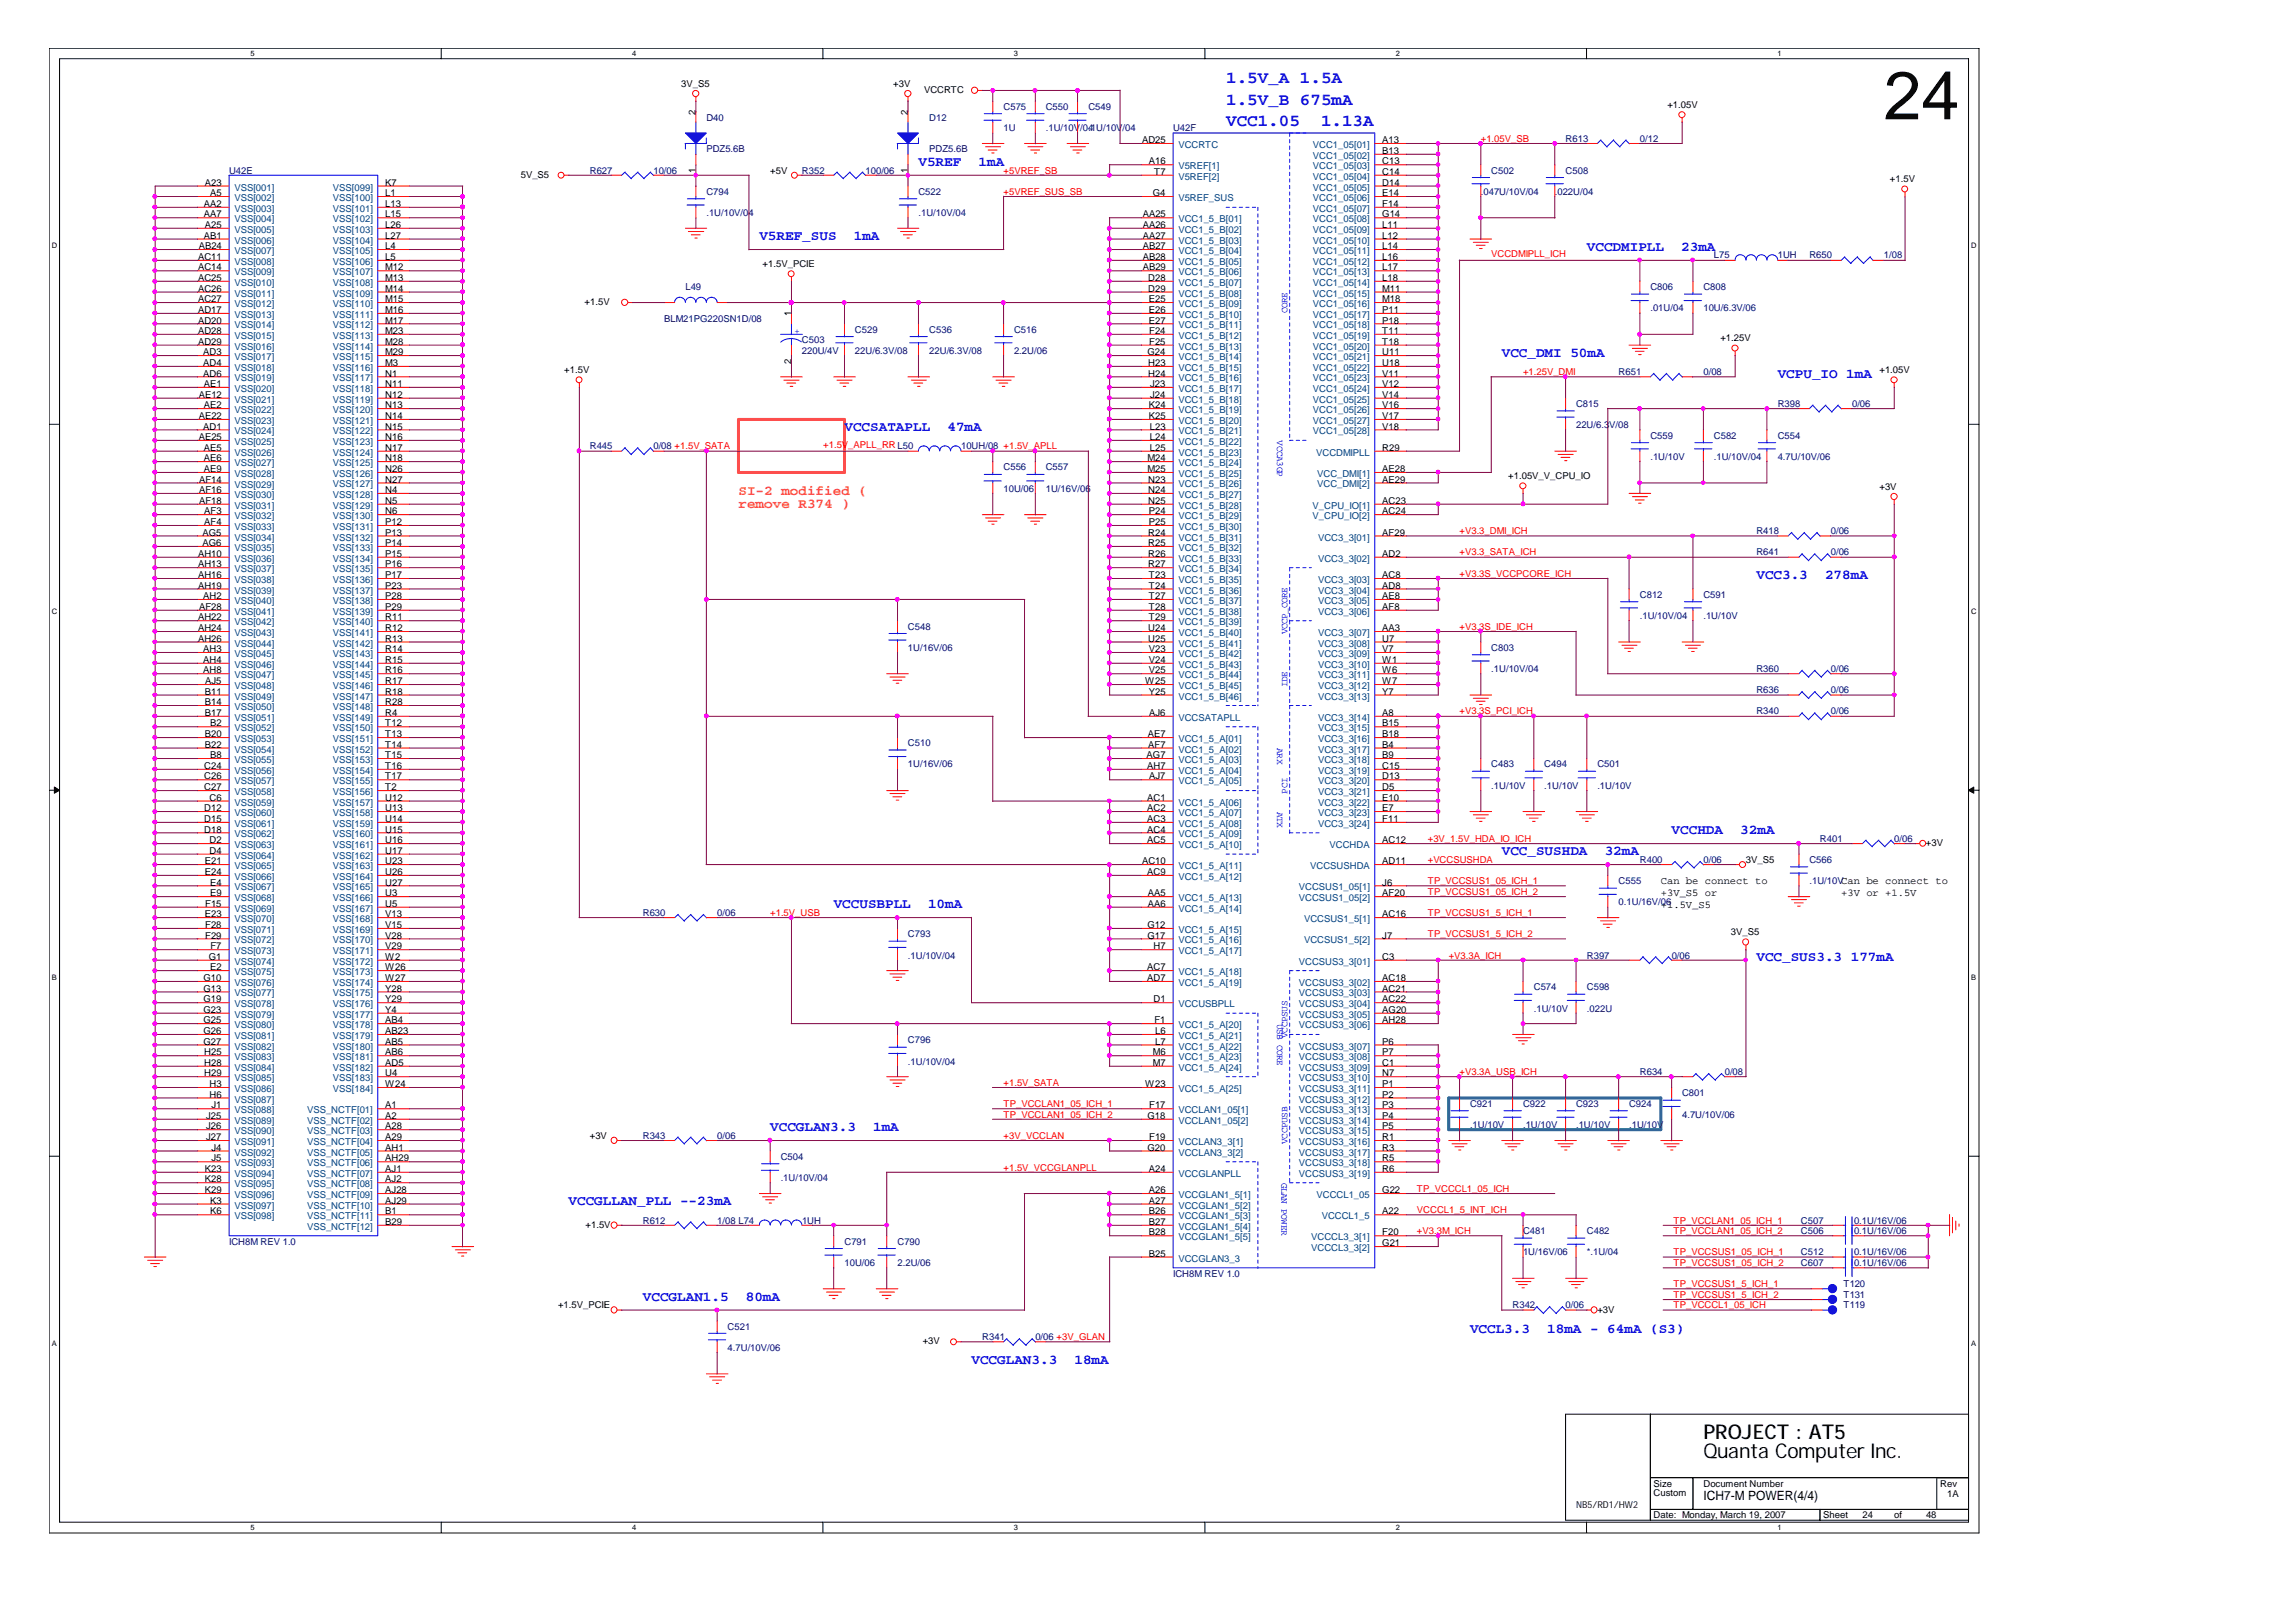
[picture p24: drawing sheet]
<svg xmlns="http://www.w3.org/2000/svg" width="297mm" height="210mm" viewBox="0 0 297 210" stroke-linecap="round" stroke-linejoin="round" font-family="sans-serif">
<defs><g id="words">
<text font-size="8.8" x="243.6" y="15.4">24</text>
<g font-size="2.6">
<text x="220.3" y="188.6">Quanta Computer Inc.</text>
<text x="220.3" y="186.2">PROJECT : AT5</text>
</g>
<g font-size="2.2" fill="#00f">
<text x="158.6" y="10.8">1.5V_A 1.5A</text>
<text x="158.6" y="13.5">1.5V_B 675mA</text>
<text x="158.6" y="16.3">VCC1.05</text>
<text x="170.9" y="16.3">1.13A</text>
</g>
<g font-size="1.8" fill="#00f">
<text x="118.8" y="21.5">V5REF</text>
<text x="126.6" y="21.5">1mA</text>
<text x="98.2" y="31">V5REF_SUS</text>
<text x="110.4" y="31">1mA</text>
<text x="205.2" y="32.4">VCCDMIPLL</text>
<text x="217.4" y="32.4">23mA</text>
<text x="194.2" y="46.2">VCC_DMI 50mA</text>
<text x="229.9" y="48.9">VCPU_IO 1mA</text>
<text x="109.2" y="55.8">VCCSATAPLL</text>
<text x="122.5" y="55.8">47mA</text>
<text x="227.2" y="74.9">VCC3.3</text>
<text x="236" y="74.9">278mA</text>
<text x="216.2" y="107.9">VCCHDA</text>
<text x="225.1" y="107.9">32mA</text>
<text x="194.2" y="110.6">VCC_SUSHDA</text>
<text x="207.5" y="110.6">32mA</text>
<text x="107.8" y="117.5">VCCUSBPLL</text>
<text x="120" y="117.5">10mA</text>
<text x="227.2" y="124.3">VCC_SUS3.3 177mA</text>
<text x="99.6" y="146.3">VCCGLAN3.3</text>
<text x="112.9" y="146.3">1mA</text>
<text x="73.5" y="155.9">VCCGLLAN_PLL --23mA</text>
<text x="83.1" y="168.2">VCCGLAN1.5</text>
<text x="96.5" y="168.2">80mA</text>
<text x="190.1" y="172.4">VCCL3.3</text>
<text x="200.1" y="172.4">18mA - 64mA (S3)</text>
<text x="125.6" y="176.5">VCCGLAN3.3</text>
<text x="139" y="176.5">18mA</text>
</g>
<g font-size="1.8" fill="#ff8000">
<text x="95.5" y="64">SI-2 modified (</text>
<text x="95.5" y="65.8">remove R374 )</text>
</g>
<text font-size="1.7" x="220.3" y="194">ICH7-M POWER(4/4)</text>
<g font-size="1.4">
<text x="214.8" y="114.4">Can be connect to</text>
<text x="214.8" y="115.9">+3V_S5 or</text>
<text x="214.8" y="117.5">+1.5V_S5</text>
<text x="238.1" y="115.8">+3V or +1.5V</text>
</g>
<g font-size="1.2">
<text x="88.1" y="11.2">3V_S5</text>
<text x="115.5" y="11.2">+3V</text>
<text x="90" y="14.8" transform="rotate(-90 90 14.8)">2</text>
<text x="117.4" y="14.8" transform="rotate(-90 117.4 14.8)">2</text>
<text x="119.5" y="12">VCCRTC</text>
<text x="215.6" y="13.9">+1.05V</text>
<text x="67.4" y="23">5V_S5</text>
<text x="90" y="22.4" transform="rotate(-90 90 22.4)">1</text>
<text x="99.6" y="22.5">+5V</text>
<text x="117.4" y="22.4" transform="rotate(-90 117.4 22.4)">1</text>
<text x="147.7" y="18.5">AD25</text>
<text x="148.6" y="21.3">A16</text>
<text x="149.3" y="22.6">T7</text>
<text x="178.8" y="18.5">A13</text>
<text x="178.8" y="19.9">B13</text>
<text x="178.8" y="21.3">C13</text>
<text x="178.8" y="22.6">C14</text>
<text x="244.4" y="23.6">+1.5V</text>
<text x="26.4" y="26.8">AA2</text>
<text x="26.4" y="28.1">AA7</text>
<text x="26.5" y="24">A23</text>
<text x="26.5" y="29.5">A25</text>
<text x="27.2" y="25.4">A5</text>
<text x="49.8" y="24">K7</text>
<text x="49.8" y="25.4">L1</text>
<text x="49.8" y="26.8">L13</text>
<text x="49.8" y="28.1">L15</text>
<text x="49.8" y="29.5">L26</text>
<text x="147.8" y="28.1">AA25</text>
<text x="147.8" y="29.5">AA26</text>
<text x="149.1" y="25.4">G4</text>
<text x="178.8" y="24">D14</text>
<text x="178.8" y="25.4">E14</text>
<text x="178.8" y="26.8">F14</text>
<text x="178.8" y="28.1">G14</text>
<text x="178.8" y="29.5">L11</text>
<text x="25.6" y="33.6">AC11</text>
<text x="25.6" y="35">AC14</text>
<text x="25.7" y="32.2">AB24</text>
<text x="26.4" y="30.9">AB1</text>
<text x="49.8" y="30.9">L27</text>
<text x="49.8" y="32.2">L4</text>
<text x="49.8" y="33.6">L5</text>
<text x="49.8" y="35">M12</text>
<text x="98.6" y="34.5">+1.5V_PCIE</text>
<text x="147.8" y="30.9">AA27</text>
<text x="147.8" y="32.2">AB27</text>
<text x="147.8" y="33.6">AB28</text>
<text x="147.8" y="35">AB29</text>
<text x="178.8" y="30.9">L12</text>
<text x="178.8" y="32.2">L14</text>
<text x="178.8" y="33.6">L16</text>
<text x="178.8" y="35">L17</text>
<text x="25.6" y="36.3">AC25</text>
<text x="25.6" y="37.7">AC26</text>
<text x="25.6" y="39.1">AC27</text>
<text x="25.6" y="40.5">AD17</text>
<text x="25.6" y="41.8">AD20</text>
<text x="49.8" y="36.3">M13</text>
<text x="49.8" y="37.7">M14</text>
<text x="49.8" y="39.1">M15</text>
<text x="49.8" y="40.5">M16</text>
<text x="49.8" y="41.8">M17</text>
<text x="75.6" y="39.5">+1.5V</text>
<text x="102.3" y="40.9" transform="rotate(-90 102.3 40.9)">1</text>
<text x="148.5" y="36.3">D28</text>
<text x="148.5" y="37.7">D29</text>
<text x="148.6" y="39.1">E25</text>
<text x="148.6" y="40.5">E26</text>
<text x="148.6" y="41.8">E27</text>
<text x="178.8" y="36.3">L18</text>
<text x="178.8" y="37.7">M11</text>
<text x="178.8" y="39.1">M18</text>
<text x="178.8" y="40.5">P11</text>
<text x="178.8" y="41.8">P18</text>
<text x="25.6" y="43.2">AD28</text>
<text x="25.6" y="44.6">AD29</text>
<text x="26.3" y="45.9">AD3</text>
<text x="26.3" y="47.3">AD4</text>
<text x="49.8" y="43.2">M23</text>
<text x="49.8" y="44.6">M28</text>
<text x="49.8" y="45.9">M29</text>
<text x="49.8" y="47.3">M3</text>
<text x="102.3" y="47" transform="rotate(-90 102.3 47)">2</text>
<text x="148.4" y="45.9">G24</text>
<text x="148.5" y="47.3">H23</text>
<text x="148.6" y="43.2">F24</text>
<text x="148.6" y="44.6">F25</text>
<text x="178.8" y="43.2">T11</text>
<text x="178.8" y="44.6">T18</text>
<text x="178.8" y="47.3">U18</text>
<text x="178.8" y="45.9">U11</text>
<text x="222.5" y="44.1">+1.25V</text>
<text x="25.7" y="51.4">AE12</text>
<text x="26.3" y="48.7">AD6</text>
<text x="26.4" y="50.1">AE1</text>
<text x="26.4" y="52.8">AE2</text>
<text x="49.8" y="48.7">N1</text>
<text x="49.8" y="50.1">N11</text>
<text x="49.8" y="51.4">N12</text>
<text x="49.8" y="52.8">N13</text>
<text x="73" y="48.2">+1.5V</text>
<text x="148.5" y="48.7">H24</text>
<text x="148.6" y="52.8">K24</text>
<text x="148.8" y="50.1">J23</text>
<text x="148.8" y="51.4">J24</text>
<text x="178.8" y="51.4">V14</text>
<text x="178.8" y="48.7">V11</text>
<text x="178.8" y="52.8">V16</text>
<text x="178.8" y="50.1">V12</text>
<text x="243.1" y="48.2">+1.05V</text>
<text x="25.7" y="54.2">AE22</text>
<text x="25.7" y="56.9">AE25</text>
<text x="26.3" y="55.6">AD1</text>
<text x="26.4" y="58.3">AE5</text>
<text x="26.4" y="59.7">AE6</text>
<text x="49.8" y="54.2">N14</text>
<text x="49.8" y="55.6">N15</text>
<text x="49.8" y="56.9">N16</text>
<text x="49.8" y="58.3">N17</text>
<text x="49.8" y="59.7">N18</text>
<text x="148.4" y="59.7">M24</text>
<text x="148.6" y="54.2">K25</text>
<text x="148.7" y="55.6">L23</text>
<text x="148.7" y="56.9">L24</text>
<text x="148.7" y="58.3">L25</text>
<text x="178.8" y="58.3">R29</text>
<text x="178.8" y="54.2">V17</text>
<text x="178.8" y="55.6">V18</text>
<text x="25.7" y="62.4">AF14</text>
<text x="25.7" y="63.8">AF16</text>
<text x="25.7" y="65.2">AF18</text>
<text x="26.4" y="61.1">AE9</text>
<text x="49.8" y="61.1">N26</text>
<text x="49.8" y="62.4">N27</text>
<text x="49.8" y="63.8">N4</text>
<text x="49.8" y="65.2">N5</text>
<text x="148.4" y="61.1">M25</text>
<text x="148.5" y="62.4">N23</text>
<text x="148.5" y="63.8">N24</text>
<text x="148.5" y="65.2">N25</text>
<text x="178.8" y="65.2">AC23</text>
<text x="178.8" y="62.4">AE29</text>
<text x="178.8" y="61.1">AE28</text>
<text x="195.1" y="61.9">+1.05V_V_CPU_IO</text>
<text x="243.1" y="63.3">+3V</text>
<text x="26.2" y="69.3">AG5</text>
<text x="26.2" y="70.6">AG6</text>
<text x="26.4" y="66.5">AF3</text>
<text x="26.4" y="67.9">AF4</text>
<text x="49.8" y="66.5">N6</text>
<text x="49.8" y="67.9">P12</text>
<text x="49.8" y="69.3">P13</text>
<text x="49.8" y="70.6">P14</text>
<text x="148.5" y="69.3">R24</text>
<text x="148.5" y="70.6">R25</text>
<text x="148.6" y="66.5">P24</text>
<text x="148.6" y="67.9">P25</text>
<text x="178.8" y="69.3">AF29</text>
<text x="178.8" y="66.5">AC24</text>
<text x="25.6" y="72">AH10</text>
<text x="25.6" y="73.4">AH13</text>
<text x="25.6" y="74.8">AH16</text>
<text x="25.6" y="76.1">AH19</text>
<text x="26.3" y="77.5">AH2</text>
<text x="49.8" y="72">P15</text>
<text x="49.8" y="73.4">P16</text>
<text x="49.8" y="74.8">P17</text>
<text x="49.8" y="76.1">P23</text>
<text x="49.8" y="77.5">P28</text>
<text x="148.5" y="72">R26</text>
<text x="148.5" y="73.4">R27</text>
<text x="148.6" y="74.8">T23</text>
<text x="148.6" y="76.1">T24</text>
<text x="148.6" y="77.5">T27</text>
<text x="178.8" y="72">AD2</text>
<text x="178.8" y="74.8">AC8</text>
<text x="178.8" y="77.5">AE8</text>
<text x="178.8" y="76.1">AD8</text>
<text x="25.6" y="80.2">AH22</text>
<text x="25.6" y="81.6">AH24</text>
<text x="25.6" y="83">AH26</text>
<text x="25.7" y="78.9">AF28</text>
<text x="49.8" y="78.9">P29</text>
<text x="49.8" y="80.2">R11</text>
<text x="49.8" y="81.6">R12</text>
<text x="49.8" y="83">R13</text>
<text x="148.5" y="81.6">U24</text>
<text x="148.5" y="83">U25</text>
<text x="148.6" y="78.9">T28</text>
<text x="148.6" y="80.2">T29</text>
<text x="178.8" y="81.6">AA3</text>
<text x="178.8" y="83">U7</text>
<text x="178.8" y="78.9">AF8</text>
<text x="26.3" y="84.3">AH3</text>
<text x="26.3" y="85.7">AH4</text>
<text x="26.3" y="87.1">AH8</text>
<text x="26.5" y="89.8">B11</text>
<text x="26.5" y="88.5">AJ5</text>
<text x="49.8" y="84.3">R14</text>
<text x="49.8" y="85.7">R15</text>
<text x="49.8" y="87.1">R16</text>
<text x="49.8" y="88.5">R17</text>
<text x="49.8" y="89.8">R18</text>
<text x="148.1" y="88.5">W25</text>
<text x="148.6" y="85.7">V24</text>
<text x="148.6" y="89.8">Y25</text>
<text x="148.6" y="87.1">V25</text>
<text x="148.6" y="84.3">V23</text>
<text x="178.8" y="84.3">V7</text>
<text x="178.8" y="85.7">W1</text>
<text x="178.8" y="87.1">W6</text>
<text x="178.8" y="88.5">W7</text>
<text x="178.8" y="89.8">Y7</text>
<text x="26.5" y="91.2">B14</text>
<text x="26.5" y="92.6">B17</text>
<text x="26.5" y="95.3">B20</text>
<text x="27.2" y="94">B2</text>
<text x="49.8" y="91.2">R28</text>
<text x="49.8" y="92.6">R4</text>
<text x="49.8" y="94">T12</text>
<text x="49.8" y="95.3">T13</text>
<text x="148.5" y="95.3">AE7</text>
<text x="148.6" y="92.6">AJ6</text>
<text x="178.8" y="94">B15</text>
<text x="178.8" y="95.3">B18</text>
<text x="178.8" y="92.6">A8</text>
<text x="26.4" y="99.5">C24</text>
<text x="26.4" y="100.8">C26</text>
<text x="26.5" y="96.7">B22</text>
<text x="27.2" y="98.1">B8</text>
<text x="49.8" y="96.7">T14</text>
<text x="49.8" y="98.1">T15</text>
<text x="49.8" y="99.5">T16</text>
<text x="49.8" y="100.8">T17</text>
<text x="148.3" y="98.1">AG7</text>
<text x="148.4" y="99.5">AH7</text>
<text x="148.5" y="96.7">AF7</text>
<text x="148.6" y="100.8">AJ7</text>
<text x="178.8" y="96.7">B4</text>
<text x="178.8" y="98.1">B9</text>
<text x="178.8" y="99.5">C15</text>
<text x="178.8" y="100.8">D13</text>
<text x="26.4" y="102.2">C27</text>
<text x="26.4" y="104.9">D12</text>
<text x="26.4" y="106.3">D15</text>
<text x="26.4" y="107.7">D18</text>
<text x="27.1" y="103.6">C6</text>
<text x="49.8" y="102.2">T2</text>
<text x="49.8" y="103.6">U12</text>
<text x="49.8" y="104.9">U13</text>
<text x="49.8" y="106.3">U14</text>
<text x="49.8" y="107.7">U15</text>
<text x="148.4" y="103.6">AC1</text>
<text x="148.4" y="104.9">AC2</text>
<text x="148.4" y="106.3">AC3</text>
<text x="148.4" y="107.7">AC4</text>
<text x="178.8" y="102.2">D5</text>
<text x="178.8" y="103.6">E10</text>
<text x="178.8" y="104.9">E7</text>
<text x="178.8" y="106.3">F11</text>
<text x="26.5" y="111.8">E21</text>
<text x="26.5" y="113.2">E24</text>
<text x="27.1" y="109.1">D2</text>
<text x="27.1" y="110.4">D4</text>
<text x="49.8" y="109.1">U16</text>
<text x="49.8" y="110.4">U17</text>
<text x="49.8" y="111.8">U23</text>
<text x="49.8" y="113.2">U26</text>
<text x="147.7" y="111.8">AC10</text>
<text x="148.4" y="109.1">AC5</text>
<text x="148.4" y="113.2">AC9</text>
<text x="178.8" y="109.1">AC12</text>
<text x="178.8" y="111.8">AD11</text>
<text x="225.8" y="111.6">3V_S5</text>
<text x="249.1" y="109.4">+3V</text>
<text x="26.5" y="118.6">E23</text>
<text x="26.5" y="117.3">F15</text>
<text x="27.2" y="114.5">E4</text>
<text x="27.2" y="115.9">E9</text>
<text x="49.8" y="114.5">U27</text>
<text x="49.8" y="115.9">U3</text>
<text x="49.8" y="117.3">U5</text>
<text x="49.8" y="118.6">V13</text>
<text x="148.5" y="115.9">AA5</text>
<text x="148.5" y="117.3">AA6</text>
<text x="178.8" y="114.5">J6</text>
<text x="178.8" y="115.9">AF20</text>
<text x="178.8" y="118.6">AC16</text>
<text x="26.5" y="120">F28</text>
<text x="26.5" y="121.4">F29</text>
<text x="27" y="124.1">G1</text>
<text x="27.2" y="125.5">E2</text>
<text x="27.2" y="122.8">F7</text>
<text x="49.8" y="120">V15</text>
<text x="49.8" y="121.4">V28</text>
<text x="49.8" y="122.8">V29</text>
<text x="49.8" y="124.1">W2</text>
<text x="49.8" y="125.5">W26</text>
<text x="148.4" y="125.5">AC7</text>
<text x="148.4" y="120">G12</text>
<text x="148.4" y="121.4">G17</text>
<text x="149.2" y="122.8">H7</text>
<text x="178.8" y="124.1">C3</text>
<text x="178.8" y="121.4">J7</text>
<text x="223.9" y="120.9">3V_S5</text>
<text x="26.3" y="126.9">G10</text>
<text x="26.3" y="128.2">G13</text>
<text x="26.3" y="129.6">G19</text>
<text x="26.3" y="131">G23</text>
<text x="49.8" y="126.9">W27</text>
<text x="49.8" y="128.2">Y28</text>
<text x="49.8" y="129.6">Y29</text>
<text x="49.8" y="131">Y4</text>
<text x="148.4" y="126.9">AD7</text>
<text x="149.2" y="129.6">D1</text>
<text x="178.8" y="126.9">AC18</text>
<text x="178.8" y="128.2">AC21</text>
<text x="178.8" y="129.6">AC22</text>
<text x="178.8" y="131">AG20</text>
<text x="26.3" y="132.3">G25</text>
<text x="26.3" y="133.7">G26</text>
<text x="26.3" y="135.1">G27</text>
<text x="26.4" y="136.5">H25</text>
<text x="26.4" y="137.9">H28</text>
<text x="49.8" y="132.3">AB4</text>
<text x="49.8" y="133.7">AB23</text>
<text x="49.8" y="135.1">AB5</text>
<text x="49.8" y="136.5">AB6</text>
<text x="49.8" y="137.9">AD5</text>
<text x="149.1" y="136.5">M6</text>
<text x="149.1" y="137.9">M7</text>
<text x="149.3" y="132.3">F1</text>
<text x="149.4" y="133.7">L6</text>
<text x="149.4" y="135.1">L7</text>
<text x="178.8" y="132.3">AH28</text>
<text x="178.8" y="135.1">P6</text>
<text x="178.8" y="136.5">P7</text>
<text x="178.8" y="137.9">C1</text>
<text x="26.4" y="139.2">H29</text>
<text x="27.1" y="140.6">H3</text>
<text x="27.1" y="142">H6</text>
<text x="27.3" y="143.4">J1</text>
<text x="49.8" y="143.4">A1</text>
<text x="49.8" y="139.2">U4</text>
<text x="49.8" y="140.6">W24</text>
<text x="148.1" y="140.6">W23</text>
<text x="148.6" y="143.4">F17</text>
<text x="178.8" y="139.2">N7</text>
<text x="178.8" y="140.6">P1</text>
<text x="178.8" y="142">P2</text>
<text x="178.8" y="143.4">P3</text>
<text x="26.7" y="144.7">J25</text>
<text x="26.7" y="146.1">J26</text>
<text x="26.7" y="147.5">J27</text>
<text x="27.3" y="148.8">J4</text>
<text x="49.8" y="144.7">A2</text>
<text x="49.8" y="146.1">A28</text>
<text x="49.8" y="147.5">A29</text>
<text x="49.8" y="148.8">AH1</text>
<text x="76.3" y="147.2">+3V</text>
<text x="148.4" y="144.7">G18</text>
<text x="148.4" y="148.8">G20</text>
<text x="148.6" y="147.5">F19</text>
<text x="178.8" y="144.7">P4</text>
<text x="178.8" y="146.1">P5</text>
<text x="178.8" y="147.5">R1</text>
<text x="178.8" y="148.8">R3</text>
<text x="26.5" y="151.6">K23</text>
<text x="26.5" y="152.9">K28</text>
<text x="26.5" y="154.3">K29</text>
<text x="27.2" y="155.7">K3</text>
<text x="27.3" y="150.2">J5</text>
<text x="49.8" y="150.2">AH29</text>
<text x="49.8" y="151.6">AJ1</text>
<text x="49.8" y="152.9">AJ2</text>
<text x="49.8" y="154.3">AJ28</text>
<text x="49.8" y="155.7">AJ29</text>
<text x="148.6" y="155.7">A27</text>
<text x="148.6" y="154.3">A26</text>
<text x="148.6" y="151.6">A24</text>
<text x="178.8" y="150.2">R5</text>
<text x="178.8" y="151.6">R6</text>
<text x="178.8" y="154.3">G22</text>
<text x="27.2" y="157.1">K6</text>
<text x="49.8" y="157.1">B1</text>
<text x="49.8" y="158.4">B29</text>
<text x="75.7" y="158.8">+1.5V</text>
<text x="148.6" y="158.4">B27</text>
<text x="148.6" y="159.8">B28</text>
<text x="148.6" y="157.1">B26</text>
<text x="178.8" y="161.2">G21</text>
<text x="178.8" y="159.8">F20</text>
<text x="178.8" y="157.1">A22</text>
<text x="148.6" y="162.5">B25</text>
<text x="72.2" y="169.2">+1.5V_PCIE</text>
<text x="119.3" y="173.9">+3V</text>
<text x="206.6" y="169.8">+3V</text>
<text x="203.8" y="195.1">NB5/RD1/HW2</text>
<text x="213.9" y="193.5">Custom</text>
<text x="213.9" y="192.2">Size</text>
<text x="213.9" y="196.4">Date: Monday, March 19, 2007</text>
<text x="220.3" y="192.2">Document Number</text>
<text x="235.8" y="196.4">Sheet</text>
<text x="240.9" y="196.4">24</text>
<text x="245" y="196.4">of</text>
<text x="249.1" y="196.4">48</text>
<text x="250.9" y="192.2">Rev</text>
<text x="251.8" y="193.6">1A</text>
</g>
<g font-size="1.2" fill="#000080">
<text x="91.4" y="15.6">D40</text>
<text x="120.2" y="15.6">D12</text>
<text x="129.8" y="14.2">C575</text>
<text x="129.8" y="16.9">1U</text>
<text x="135.3" y="14.2">C550</text>
<text x="135.3" y="16.9">.1U/10V/04</text>
<text x="140.8" y="14.2">C549</text>
<text x="140.8" y="16.9">.1U/10V/04</text>
<text x="151.7" y="16.9">U42F</text>
<text x="29.6" y="22.5">U42E</text>
<text x="76.3" y="22.5">R627</text>
<text x="84.5" y="22.5">10/06</text>
<text x="91.4" y="19.7">PDZ5.6B</text>
<text x="103.7" y="22.5">R352</text>
<text x="111.9" y="22.5">100/06</text>
<text x="120.2" y="19.7">PDZ5.6B</text>
<text x="192.9" y="22.5">C502</text>
<text x="202.5" y="22.5">C508</text>
<text x="202.5" y="18.3">R613</text>
<text x="212.1" y="18.3">0/12</text>
<text x="91.4" y="25.2">C794</text>
<text x="91.4" y="28">.1U/10V/04</text>
<text x="118.8" y="25.2">C522</text>
<text x="118.8" y="28">.1U/10V/04</text>
<text x="191.5" y="25.2">.047U/10V/04</text>
<text x="201.1" y="25.2">.022U/04</text>
<text x="221.7" y="33.4">L75</text>
<text x="229.9" y="33.4">1UH</text>
<text x="234" y="33.4">R650</text>
<text x="243.6" y="33.4">1/08</text>
<text x="85.9" y="41.7">BLM21PG220SN1D/08</text>
<text x="88.6" y="37.5">L49</text>
<text x="213.4" y="37.5">C806</text>
<text x="213.4" y="40.3">.01U/04</text>
<text x="220.3" y="37.5">C808</text>
<text x="220.3" y="40.3">10U/6.3V/06</text>
<text x="103.7" y="44.4">C503</text>
<text x="103.7" y="45.8">220U/4V</text>
<text x="110.6" y="43">C529</text>
<text x="110.6" y="45.8">22U/6.3V/08</text>
<text x="120.2" y="43">C536</text>
<text x="120.2" y="45.8">22U/6.3V/08</text>
<text x="131.1" y="43">C516</text>
<text x="131.1" y="45.8">2.2U/06</text>
<text x="203.8" y="52.6">C815</text>
<text x="209.3" y="48.5">R651</text>
<text x="220.3" y="48.5">0/08</text>
<text x="229.9" y="52.6">R398</text>
<text x="239.5" y="52.6">0/06</text>
<text x="76.3" y="58.1">R445</text>
<text x="84.5" y="58.1">0/08 +1.5V_SATA</text>
<text x="124.3" y="58.1">10UH/08 +1.5V_APLL</text>
<text x="203.8" y="55.4">22U/6.3V/08</text>
<text x="213.4" y="56.7">C559</text>
<text x="213.4" y="59.5">.1U/10V</text>
<text x="221.7" y="56.7">C582</text>
<text x="221.7" y="59.5">.1U/10V/04</text>
<text x="229.9" y="56.7">C554</text>
<text x="229.9" y="59.5">4.7U/10V/06</text>
<text x="129.8" y="60.8">C556</text>
<text x="129.8" y="63.6">10U/06</text>
<text x="135.3" y="60.8">C557</text>
<text x="135.3" y="63.6">1U/16V/06</text>
<text x="227.2" y="69.1">R418</text>
<text x="227.2" y="71.8">R641</text>
<text x="236.8" y="69.1">0/06</text>
<text x="236.8" y="71.8">0/06</text>
<text x="212.1" y="77.3">C812</text>
<text x="220.3" y="77.3">C591</text>
<text x="117.4" y="81.4">C548</text>
<text x="212.1" y="80.1">.1U/10V/04</text>
<text x="220.3" y="80.1">.1U/10V</text>
<text x="117.4" y="84.2">1U/16V/06</text>
<text x="192.9" y="84.2">C803</text>
<text x="192.9" y="86.9">.1U/10V/04</text>
<text x="227.2" y="89.7">R636</text>
<text x="227.2" y="86.9">R360</text>
<text x="236.8" y="89.7">0/06</text>
<text x="236.8" y="86.9">0/06</text>
<text x="227.2" y="92.4">R340</text>
<text x="236.8" y="92.4">0/06</text>
<text x="117.4" y="96.5">C510</text>
<text x="117.4" y="99.2">1U/16V/06</text>
<text x="192.9" y="99.2">C483</text>
<text x="192.9" y="102">.1U/10V</text>
<text x="199.7" y="99.2">C494</text>
<text x="199.7" y="102">.1U/10V</text>
<text x="206.6" y="99.2">C501</text>
<text x="206.6" y="102">.1U/10V</text>
<text x="212.1" y="111.6">R400</text>
<text x="220.3" y="111.6">0/06</text>
<text x="234" y="111.6">C566</text>
<text x="235.4" y="108.9">R401</text>
<text x="245" y="108.9">0/06</text>
<text x="83.1" y="118.5">R630</text>
<text x="92.8" y="118.5">0/06</text>
<text x="209.3" y="114.4">C555</text>
<text x="209.3" y="117.1">0.1U/16V/06</text>
<text x="234" y="114.4">.1U/10VCan be connect to</text>
<text x="117.4" y="121.2">C793</text>
<text x="117.4" y="124">.1U/10V/04</text>
<text x="205.2" y="124">R397</text>
<text x="216.2" y="124">0/06</text>
<text x="198.4" y="128.1">C574</text>
<text x="198.4" y="130.8">.1U/10V</text>
<text x="205.2" y="128.1">C598</text>
<text x="205.2" y="130.8">.022U</text>
<text x="117.4" y="134.9">C796</text>
<text x="117.4" y="137.7">.1U/10V/04</text>
<text x="190.1" y="143.1">C921</text>
<text x="197" y="143.1">C922</text>
<text x="203.8" y="143.1">C923</text>
<text x="210.7" y="143.1">C924</text>
<text x="212.1" y="139">R634</text>
<text x="217.6" y="141.8">C801</text>
<text x="223.1" y="139">0/08</text>
<text x="83.1" y="147.2">R343</text>
<text x="92.8" y="147.2">0/06</text>
<text x="190.1" y="145.9">.1U/10V</text>
<text x="197" y="145.9">.1U/10V</text>
<text x="203.8" y="145.9">.1U/10V</text>
<text x="210.7" y="145.9">.1U/10V</text>
<text x="217.6" y="144.5">4.7U/10V/06</text>
<text x="101" y="150">C504</text>
<text x="101" y="152.8">.1U/10V/04</text>
<text x="29.6" y="161">ICH8M REV 1.0</text>
<text x="83.1" y="158.3">R612</text>
<text x="92.8" y="158.3">1/08 L74</text>
<text x="103.7" y="158.3">1UH</text>
<text x="109.2" y="161">C791</text>
<text x="116.1" y="161">C790</text>
<text x="197" y="159.6">C481</text>
<text x="205.2" y="159.6">C482</text>
<text x="232.9" y="158.3">C507</text>
<text x="232.9" y="159.6">C506</text>
<text x="239.8" y="158.3">0.1U/16V/06</text>
<text x="239.8" y="159.6">0.1U/16V/06</text>
<text x="109.2" y="163.7">10U/06</text>
<text x="116.1" y="163.7">2.2U/06</text>
<text x="151.7" y="165.1">ICH8M REV 1.0</text>
<text x="197" y="162.4">1U/16V/06</text>
<text x="205.2" y="162.4">*.1U/04</text>
<text x="232.9" y="162.4">C512</text>
<text x="232.9" y="163.7">C607</text>
<text x="238.4" y="166.5">T120</text>
<text x="238.4" y="167.8">T131</text>
<text x="239.8" y="162.4">0.1U/16V/06</text>
<text x="239.8" y="163.7">0.1U/16V/06</text>
<text x="94.1" y="172">C521</text>
<text x="127" y="173.3">R341</text>
<text x="133.9" y="173.3">0/06 +3V_GLAN</text>
<text x="195.6" y="169.2">R342</text>
<text x="202.5" y="169.2">0/06</text>
<text x="238.4" y="169.2">T119</text>
<text x="94.1" y="174.7">4.7U/10V/06</text>
</g>
<g font-size="1.2" fill="#f00">
<text x="129.8" y="22.5">+5VREF_SB</text>
<text x="191.5" y="18.3">+1.05V_SB</text>
<text x="129.8" y="25.2">+5VREF_SUS_SB</text>
<text x="192.9" y="33.3">VCCDMIPLL_ICH</text>
<text x="197" y="48.5">+1.25V_DMI</text>
<text x="106.5" y="58">+1.5V_APLL_RR L50</text>
<text x="188.8" y="71.8">+V3.3_SATA_ICH</text>
<text x="188.8" y="69.1">+V3.3_DMI_ICH</text>
<text x="188.8" y="74.6">+V3.3S_VCCPCORE_ICH</text>
<text x="188.8" y="81.4">+V3.3S_IDE_ICH</text>
<text x="188.8" y="92.4">+V3.3S_PCI_ICH</text>
<text x="184.7" y="111.6">+VCCSUSHDA</text>
<text x="184.7" y="108.9">+3V_1.5V_HDA_IO_ICH</text>
<text x="99.6" y="118.5">+1.5V_USB</text>
<text x="184.7" y="118.5">TP_VCCSUS1_5_ICH_1</text>
<text x="184.7" y="115.7">TP_VCCSUS1_05_ICH_2</text>
<text x="184.7" y="114.4">TP_VCCSUS1_05_ICH_1</text>
<text x="184.7" y="121.2">TP_VCCSUS1_5_ICH_2</text>
<text x="187.4" y="124">+V3.3A_ICH</text>
<text x="129.8" y="140.4">+1.5V_SATA</text>
<text x="129.8" y="143.1">TP_VCCLAN1_05_ICH_1</text>
<text x="188.8" y="139">+V3.3A_USB_ICH</text>
<text x="129.8" y="147.2">+3V_VCCLAN</text>
<text x="129.8" y="144.5">TP_VCCLAN1_05_ICH_2</text>
<text x="129.8" y="151.4">+1.5V_VCCGLANPLL</text>
<text x="183.3" y="154.1">TP_VCCCL1_05_ICH</text>
<text x="183.3" y="159.6">+V3.3M_ICH</text>
<text x="183.3" y="156.9">VCCCL1_5_INT_ICH</text>
<text x="216.5" y="158.3">TP_VCCLAN1_05_ICH_1</text>
<text x="216.5" y="159.6">TP_VCCLAN1_05_ICH_2</text>
<text x="216.5" y="163.7">TP_VCCSUS1_05_ICH_2</text>
<text x="216.5" y="162.4">TP_VCCSUS1_05_ICH_1</text>
<text x="216.5" y="167.8">TP_VCCSUS1_5_ICH_2</text>
<text x="216.5" y="166.5">TP_VCCSUS1_5_ICH_1</text>
<text x="216.5" y="169.2">TP_VCCCL1_05_ICH</text>
</g>
<g font-size="1.2" fill="#004080">
<text x="152.4" y="21.9">V5REF[1]</text>
<text x="152.4" y="23.3">V5REF[2]</text>
<text x="152.4" y="19.1">VCCRTC</text>
<text x="169.8" y="19.1">VCC1_05[01]</text>
<text x="169.8" y="20.5">VCC1_05[02]</text>
<text x="169.8" y="21.9">VCC1_05[03]</text>
<text x="169.8" y="23.3">VCC1_05[04]</text>
<text x="30.3" y="24.7">VSS[001]</text>
<text x="30.3" y="26">VSS[002]</text>
<text x="30.3" y="27.4">VSS[003]</text>
<text x="30.3" y="28.8">VSS[004]</text>
<text x="43.1" y="24.7">VSS[099]</text>
<text x="43.1" y="26">VSS[100]</text>
<text x="43.1" y="27.4">VSS[101]</text>
<text x="43.1" y="28.8">VSS[102]</text>
<text x="152.4" y="26">V5REF_SUS</text>
<text x="152.4" y="28.8">VCC1_5_B[01]</text>
<text x="169.8" y="24.7">VCC1_05[05]</text>
<text x="169.8" y="26">VCC1_05[06]</text>
<text x="169.8" y="27.4">VCC1_05[07]</text>
<text x="169.8" y="28.8">VCC1_05[08]</text>
<text x="30.3" y="30.1">VSS[005]</text>
<text x="30.3" y="31.5">VSS[006]</text>
<text x="30.3" y="32.9">VSS[007]</text>
<text x="30.3" y="34.3">VSS[008]</text>
<text x="30.3" y="35.6">VSS[009]</text>
<text x="43.1" y="30.1">VSS[103]</text>
<text x="43.1" y="31.5">VSS[104]</text>
<text x="43.1" y="32.9">VSS[105]</text>
<text x="43.1" y="34.3">VSS[106]</text>
<text x="43.1" y="35.6">VSS[107]</text>
<text x="152.4" y="30.1">VCC1_5_B[02]</text>
<text x="152.4" y="31.5">VCC1_5_B[03]</text>
<text x="152.4" y="32.9">VCC1_5_B[04]</text>
<text x="152.4" y="34.3">VCC1_5_B[05]</text>
<text x="152.4" y="35.6">VCC1_5_B[06]</text>
<text x="169.8" y="30.1">VCC1_05[09]</text>
<text x="169.8" y="31.5">VCC1_05[10]</text>
<text x="169.8" y="32.9">VCC1_05[11]</text>
<text x="169.8" y="34.3">VCC1_05[12]</text>
<text x="169.8" y="35.6">VCC1_05[13]</text>
<text x="30.3" y="37">VSS[010]</text>
<text x="30.3" y="38.4">VSS[011]</text>
<text x="30.3" y="39.7">VSS[012]</text>
<text x="30.3" y="41.1">VSS[013]</text>
<text x="43.1" y="37">VSS[108]</text>
<text x="43.1" y="38.4">VSS[109]</text>
<text x="43.1" y="39.7">VSS[110]</text>
<text x="43.1" y="41.1">VSS[111]</text>
<text x="152.4" y="37">VCC1_5_B[07]</text>
<text x="152.4" y="38.4">VCC1_5_B[08]</text>
<text x="152.4" y="39.7">VCC1_5_B[09]</text>
<text x="152.4" y="41.1">VCC1_5_B[10]</text>
<text x="169.8" y="37">VCC1_05[14]</text>
<text x="169.8" y="38.4">VCC1_05[15]</text>
<text x="169.8" y="39.7">VCC1_05[16]</text>
<text x="169.8" y="41.1">VCC1_05[17]</text>
<text x="30.3" y="42.5">VSS[014]</text>
<text x="30.3" y="43.8">VSS[015]</text>
<text x="30.3" y="45.2">VSS[016]</text>
<text x="30.3" y="46.6">VSS[017]</text>
<text x="30.3" y="48">VSS[018]</text>
<text x="43.1" y="42.5">VSS[112]</text>
<text x="43.1" y="43.8">VSS[113]</text>
<text x="43.1" y="45.2">VSS[114]</text>
<text x="43.1" y="46.6">VSS[115]</text>
<text x="43.1" y="48">VSS[116]</text>
<text x="152.4" y="42.5">VCC1_5_B[11]</text>
<text x="152.4" y="43.8">VCC1_5_B[12]</text>
<text x="152.4" y="45.2">VCC1_5_B[13]</text>
<text x="152.4" y="46.6">VCC1_5_B[14]</text>
<text x="152.4" y="48">VCC1_5_B[15]</text>
<text x="169.8" y="42.5">VCC1_05[18]</text>
<text x="169.8" y="43.8">VCC1_05[19]</text>
<text x="169.8" y="45.2">VCC1_05[20]</text>
<text x="169.8" y="48">VCC1_05[22]</text>
<text x="169.8" y="46.6">VCC1_05[21]</text>
<text x="30.3" y="49.3">VSS[019]</text>
<text x="30.3" y="50.7">VSS[020]</text>
<text x="30.3" y="52.1">VSS[021]</text>
<text x="30.3" y="53.4">VSS[022]</text>
<text x="43.1" y="49.3">VSS[117]</text>
<text x="43.1" y="50.7">VSS[118]</text>
<text x="43.1" y="52.1">VSS[119]</text>
<text x="43.1" y="53.4">VSS[120]</text>
<text x="152.4" y="49.3">VCC1_5_B[16]</text>
<text x="152.4" y="50.7">VCC1_5_B[17]</text>
<text x="152.4" y="52.1">VCC1_5_B[18]</text>
<text x="152.4" y="53.4">VCC1_5_B[19]</text>
<text x="169.8" y="52.1">VCC1_05[25]</text>
<text x="169.8" y="49.3">VCC1_05[23]</text>
<text x="169.8" y="53.4">VCC1_05[26]</text>
<text x="169.8" y="50.7">VCC1_05[24]</text>
<text x="30.3" y="54.8">VSS[023]</text>
<text x="30.3" y="56.2">VSS[024]</text>
<text x="30.3" y="57.5">VSS[025]</text>
<text x="30.3" y="58.9">VSS[026]</text>
<text x="43.1" y="54.8">VSS[121]</text>
<text x="43.1" y="56.2">VSS[122]</text>
<text x="43.1" y="57.5">VSS[123]</text>
<text x="43.1" y="58.9">VSS[124]</text>
<text x="152.4" y="54.8">VCC1_5_B[20]</text>
<text x="152.4" y="56.2">VCC1_5_B[21]</text>
<text x="152.4" y="57.5">VCC1_5_B[22]</text>
<text x="152.4" y="58.9">VCC1_5_B[23]</text>
<text x="169.8" y="54.8">VCC1_05[27]</text>
<text x="169.8" y="56.2">VCC1_05[28]</text>
<text x="170.2" y="58.9">VCCDMIPLL</text>
<text x="30.3" y="60.3">VSS[027]</text>
<text x="30.3" y="61.7">VSS[028]</text>
<text x="30.3" y="63">VSS[029]</text>
<text x="30.3" y="64.4">VSS[030]</text>
<text x="30.3" y="65.8">VSS[031]</text>
<text x="43.1" y="60.3">VSS[125]</text>
<text x="43.1" y="61.7">VSS[126]</text>
<text x="43.1" y="63">VSS[127]</text>
<text x="43.1" y="64.4">VSS[128]</text>
<text x="43.1" y="65.8">VSS[129]</text>
<text x="152.4" y="60.3">VCC1_5_B[24]</text>
<text x="152.4" y="61.7">VCC1_5_B[25]</text>
<text x="152.4" y="63">VCC1_5_B[26]</text>
<text x="152.4" y="64.4">VCC1_5_B[27]</text>
<text x="152.4" y="65.8">VCC1_5_B[28]</text>
<text x="169.8" y="65.8">V_CPU_IO[1]</text>
<text x="170.3" y="63">VCC_DMI[2]</text>
<text x="170.3" y="61.7">VCC_DMI[1]</text>
<text x="30.3" y="67.2">VSS[032]</text>
<text x="30.3" y="68.6">VSS[033]</text>
<text x="30.3" y="69.9">VSS[034]</text>
<text x="30.3" y="71.3">VSS[035]</text>
<text x="43.1" y="67.2">VSS[130]</text>
<text x="43.1" y="68.6">VSS[131]</text>
<text x="43.1" y="69.9">VSS[132]</text>
<text x="43.1" y="71.3">VSS[133]</text>
<text x="152.4" y="67.2">VCC1_5_B[29]</text>
<text x="152.4" y="68.6">VCC1_5_B[30]</text>
<text x="152.4" y="69.9">VCC1_5_B[31]</text>
<text x="152.4" y="71.3">VCC1_5_B[32]</text>
<text x="169.8" y="67.2">V_CPU_IO[2]</text>
<text x="170.5" y="69.9">VCC3_3[01]</text>
<text x="30.3" y="72.7">VSS[036]</text>
<text x="30.3" y="74">VSS[037]</text>
<text x="30.3" y="75.4">VSS[038]</text>
<text x="30.3" y="76.8">VSS[039]</text>
<text x="43.1" y="72.7">VSS[134]</text>
<text x="43.1" y="74">VSS[135]</text>
<text x="43.1" y="75.4">VSS[136]</text>
<text x="43.1" y="76.8">VSS[137]</text>
<text x="152.4" y="72.7">VCC1_5_B[33]</text>
<text x="152.4" y="74">VCC1_5_B[34]</text>
<text x="152.4" y="75.4">VCC1_5_B[35]</text>
<text x="152.4" y="76.8">VCC1_5_B[36]</text>
<text x="170.5" y="72.7">VCC3_3[02]</text>
<text x="170.5" y="75.4">VCC3_3[03]</text>
<text x="170.5" y="76.8">VCC3_3[04]</text>
<text x="30.3" y="78.1">VSS[040]</text>
<text x="30.3" y="79.5">VSS[041]</text>
<text x="30.3" y="80.9">VSS[042]</text>
<text x="30.3" y="82.3">VSS[043]</text>
<text x="30.3" y="83.6">VSS[044]</text>
<text x="43.1" y="78.1">VSS[138]</text>
<text x="43.1" y="79.5">VSS[139]</text>
<text x="43.1" y="80.9">VSS[140]</text>
<text x="43.1" y="82.3">VSS[141]</text>
<text x="43.1" y="83.6">VSS[142]</text>
<text x="152.4" y="78.1">VCC1_5_B[37]</text>
<text x="152.4" y="79.5">VCC1_5_B[38]</text>
<text x="152.4" y="80.9">VCC1_5_B[39]</text>
<text x="152.4" y="82.3">VCC1_5_B[40]</text>
<text x="152.4" y="83.6">VCC1_5_B[41]</text>
<text x="170.5" y="82.3">VCC3_3[07]</text>
<text x="170.5" y="83.6">VCC3_3[08]</text>
<text x="170.5" y="79.5">VCC3_3[06]</text>
<text x="170.5" y="78.1">VCC3_3[05]</text>
<text x="30.3" y="85">VSS[045]</text>
<text x="30.3" y="86.4">VSS[046]</text>
<text x="30.3" y="87.7">VSS[047]</text>
<text x="30.3" y="89.1">VSS[048]</text>
<text x="43.1" y="85">VSS[143]</text>
<text x="43.1" y="86.4">VSS[144]</text>
<text x="43.1" y="87.7">VSS[145]</text>
<text x="43.1" y="89.1">VSS[146]</text>
<text x="152.4" y="89.1">VCC1_5_B[45]</text>
<text x="152.4" y="86.4">VCC1_5_B[43]</text>
<text x="152.4" y="87.7">VCC1_5_B[44]</text>
<text x="152.4" y="85">VCC1_5_B[42]</text>
<text x="170.5" y="85">VCC3_3[09]</text>
<text x="170.5" y="86.4">VCC3_3[10]</text>
<text x="170.5" y="87.7">VCC3_3[11]</text>
<text x="170.5" y="89.1">VCC3_3[12]</text>
<text x="30.3" y="90.5">VSS[049]</text>
<text x="30.3" y="91.8">VSS[050]</text>
<text x="30.3" y="93.2">VSS[051]</text>
<text x="30.3" y="94.6">VSS[052]</text>
<text x="30.3" y="96">VSS[053]</text>
<text x="43.1" y="90.5">VSS[147]</text>
<text x="43.1" y="91.8">VSS[148]</text>
<text x="43.1" y="93.2">VSS[149]</text>
<text x="43.1" y="94.6">VSS[150]</text>
<text x="43.1" y="96">VSS[151]</text>
<text x="152.4" y="96">VCC1_5_A[01]</text>
<text x="152.4" y="93.2">VCCSATAPLL</text>
<text x="152.4" y="90.5">VCC1_5_B[46]</text>
<text x="170.5" y="90.5">VCC3_3[13]</text>
<text x="170.5" y="94.6">VCC3_3[15]</text>
<text x="170.5" y="96">VCC3_3[16]</text>
<text x="170.5" y="93.2">VCC3_3[14]</text>
<text x="30.3" y="97.3">VSS[054]</text>
<text x="30.3" y="98.7">VSS[055]</text>
<text x="30.3" y="100.1">VSS[056]</text>
<text x="30.3" y="101.4">VSS[057]</text>
<text x="43.1" y="97.3">VSS[152]</text>
<text x="43.1" y="98.7">VSS[153]</text>
<text x="43.1" y="100.1">VSS[154]</text>
<text x="43.1" y="101.4">VSS[155]</text>
<text x="152.4" y="97.3">VCC1_5_A[02]</text>
<text x="152.4" y="98.7">VCC1_5_A[03]</text>
<text x="152.4" y="100.1">VCC1_5_A[04]</text>
<text x="152.4" y="101.4">VCC1_5_A[05]</text>
<text x="170.5" y="97.3">VCC3_3[17]</text>
<text x="170.5" y="98.7">VCC3_3[18]</text>
<text x="170.5" y="100.1">VCC3_3[19]</text>
<text x="170.5" y="101.4">VCC3_3[20]</text>
<text x="30.3" y="102.8">VSS[058]</text>
<text x="30.3" y="104.2">VSS[059]</text>
<text x="30.3" y="105.6">VSS[060]</text>
<text x="30.3" y="106.9">VSS[061]</text>
<text x="43.1" y="102.8">VSS[156]</text>
<text x="43.1" y="104.2">VSS[157]</text>
<text x="43.1" y="105.6">VSS[158]</text>
<text x="43.1" y="106.9">VSS[159]</text>
<text x="152.4" y="104.2">VCC1_5_A[06]</text>
<text x="152.4" y="105.6">VCC1_5_A[07]</text>
<text x="152.4" y="106.9">VCC1_5_A[08]</text>
<text x="170.5" y="102.8">VCC3_3[21]</text>
<text x="170.5" y="104.2">VCC3_3[22]</text>
<text x="170.5" y="105.6">VCC3_3[23]</text>
<text x="170.5" y="106.9">VCC3_3[24]</text>
<text x="30.3" y="108.3">VSS[062]</text>
<text x="30.3" y="109.7">VSS[063]</text>
<text x="30.3" y="111.1">VSS[064]</text>
<text x="30.3" y="112.4">VSS[065]</text>
<text x="30.3" y="113.8">VSS[066]</text>
<text x="43.1" y="108.3">VSS[160]</text>
<text x="43.1" y="109.7">VSS[161]</text>
<text x="43.1" y="111.1">VSS[162]</text>
<text x="43.1" y="112.4">VSS[163]</text>
<text x="43.1" y="113.8">VSS[164]</text>
<text x="152.4" y="108.3">VCC1_5_A[09]</text>
<text x="152.4" y="109.7">VCC1_5_A[10]</text>
<text x="152.4" y="112.4">VCC1_5_A[11]</text>
<text x="152.4" y="113.8">VCC1_5_A[12]</text>
<text x="169.5" y="112.4">VCCSUSHDA</text>
<text x="172" y="109.7">VCCHDA</text>
<text x="30.3" y="115.2">VSS[067]</text>
<text x="30.3" y="116.6">VSS[068]</text>
<text x="30.3" y="117.9">VSS[069]</text>
<text x="30.3" y="119.3">VSS[070]</text>
<text x="43.1" y="115.2">VSS[165]</text>
<text x="43.1" y="116.6">VSS[166]</text>
<text x="43.1" y="117.9">VSS[167]</text>
<text x="43.1" y="119.3">VSS[168]</text>
<text x="152.4" y="116.6">VCC1_5_A[13]</text>
<text x="152.4" y="117.9">VCC1_5_A[14]</text>
<text x="168" y="115.2">VCCSUS1_05[1]</text>
<text x="168" y="116.6">VCCSUS1_05[2]</text>
<text x="168.7" y="119.3">VCCSUS1_5[1]</text>
<text x="30.3" y="120.7">VSS[071]</text>
<text x="30.3" y="122">VSS[072]</text>
<text x="30.3" y="123.4">VSS[073]</text>
<text x="30.3" y="124.8">VSS[074]</text>
<text x="43.1" y="120.7">VSS[169]</text>
<text x="43.1" y="122">VSS[170]</text>
<text x="43.1" y="123.4">VSS[171]</text>
<text x="43.1" y="124.8">VSS[172]</text>
<text x="152.4" y="120.7">VCC1_5_A[15]</text>
<text x="152.4" y="122">VCC1_5_A[16]</text>
<text x="152.4" y="123.4">VCC1_5_A[17]</text>
<text x="168" y="124.8">VCCSUS3_3[01]</text>
<text x="168.7" y="122">VCCSUS1_5[2]</text>
<text x="30.3" y="126.1">VSS[075]</text>
<text x="30.3" y="127.5">VSS[076]</text>
<text x="30.3" y="128.9">VSS[077]</text>
<text x="30.3" y="130.3">VSS[078]</text>
<text x="30.3" y="131.6">VSS[079]</text>
<text x="43.1" y="126.1">VSS[173]</text>
<text x="43.1" y="127.5">VSS[174]</text>
<text x="43.1" y="128.9">VSS[175]</text>
<text x="43.1" y="130.3">VSS[176]</text>
<text x="43.1" y="131.6">VSS[177]</text>
<text x="152.4" y="130.3">VCCUSBPLL</text>
<text x="152.4" y="127.5">VCC1_5_A[19]</text>
<text x="152.4" y="126.1">VCC1_5_A[18]</text>
<text x="168" y="127.5">VCCSUS3_3[02]</text>
<text x="168" y="128.9">VCCSUS3_3[03]</text>
<text x="168" y="130.3">VCCSUS3_3[04]</text>
<text x="168" y="131.6">VCCSUS3_3[05]</text>
<text x="30.3" y="133">VSS[080]</text>
<text x="30.3" y="134.4">VSS[081]</text>
<text x="30.3" y="135.7">VSS[082]</text>
<text x="30.3" y="137.1">VSS[083]</text>
<text x="43.1" y="133">VSS[178]</text>
<text x="43.1" y="134.4">VSS[179]</text>
<text x="43.1" y="135.7">VSS[180]</text>
<text x="43.1" y="137.1">VSS[181]</text>
<text x="152.4" y="133">VCC1_5_A[20]</text>
<text x="152.4" y="134.4">VCC1_5_A[21]</text>
<text x="152.4" y="135.7">VCC1_5_A[22]</text>
<text x="152.4" y="137.1">VCC1_5_A[23]</text>
<text x="168" y="133">VCCSUS3_3[06]</text>
<text x="168" y="135.7">VCCSUS3_3[07]</text>
<text x="168" y="137.1">VCCSUS3_3[08]</text>
<text x="30.3" y="138.5">VSS[084]</text>
<text x="30.3" y="139.8">VSS[085]</text>
<text x="30.3" y="141.2">VSS[086]</text>
<text x="30.3" y="142.6">VSS[087]</text>
<text x="30.3" y="144">VSS[088]</text>
<text x="39.7" y="144">VSS_NCTF[01]</text>
<text x="43.1" y="138.5">VSS[182]</text>
<text x="43.1" y="139.8">VSS[183]</text>
<text x="43.1" y="141.2">VSS[184]</text>
<text x="152.4" y="144">VCCLAN1_05[1]</text>
<text x="152.4" y="138.5">VCC1_5_A[24]</text>
<text x="152.4" y="141.2">VCC1_5_A[25]</text>
<text x="168" y="138.5">VCCSUS3_3[09]</text>
<text x="168" y="139.8">VCCSUS3_3[10]</text>
<text x="168" y="141.2">VCCSUS3_3[11]</text>
<text x="168" y="142.6">VCCSUS3_3[12]</text>
<text x="168" y="144">VCCSUS3_3[13]</text>
<text x="30.3" y="145.3">VSS[089]</text>
<text x="30.3" y="146.7">VSS[090]</text>
<text x="30.3" y="148.1">VSS[091]</text>
<text x="30.3" y="149.5">VSS[092]</text>
<text x="39.7" y="145.3">VSS_NCTF[02]</text>
<text x="39.7" y="146.7">VSS_NCTF[03]</text>
<text x="39.7" y="148.1">VSS_NCTF[04]</text>
<text x="39.7" y="149.5">VSS_NCTF[05]</text>
<text x="152.4" y="145.3">VCCLAN1_05[2]</text>
<text x="152.4" y="148.1">VCCLAN3_3[1]</text>
<text x="152.4" y="149.5">VCCLAN3_3[2]</text>
<text x="168" y="145.3">VCCSUS3_3[14]</text>
<text x="168" y="146.7">VCCSUS3_3[15]</text>
<text x="168" y="148.1">VCCSUS3_3[16]</text>
<text x="168" y="149.5">VCCSUS3_3[17]</text>
<text x="30.3" y="150.8">VSS[093]</text>
<text x="30.3" y="152.2">VSS[094]</text>
<text x="30.3" y="153.6">VSS[095]</text>
<text x="30.3" y="155">VSS[096]</text>
<text x="39.7" y="150.8">VSS_NCTF[06]</text>
<text x="39.7" y="152.2">VSS_NCTF[07]</text>
<text x="39.7" y="153.6">VSS_NCTF[08]</text>
<text x="39.7" y="155">VSS_NCTF[09]</text>
<text x="152.4" y="155">VCCGLAN1_5[1]</text>
<text x="152.4" y="152.2">VCCGLANPLL</text>
<text x="168" y="150.8">VCCSUS3_3[18]</text>
<text x="168" y="152.2">VCCSUS3_3[19]</text>
<text x="170.3" y="155">VCCCL1_05</text>
<text x="30.3" y="156.3">VSS[097]</text>
<text x="30.3" y="157.7">VSS[098]</text>
<text x="39.7" y="156.3">VSS_NCTF[10]</text>
<text x="39.7" y="157.7">VSS_NCTF[11]</text>
<text x="39.7" y="159.1">VSS_NCTF[12]</text>
<text x="152.4" y="159.1">VCCGLAN1_5[4]</text>
<text x="152.4" y="156.3">VCCGLAN1_5[2]</text>
<text x="152.4" y="160.4">VCCGLAN1_5[5]</text>
<text x="152.4" y="157.7">VCCGLAN1_5[3]</text>
<text x="169.6" y="161.8">VCCCL3_3[2]</text>
<text x="169.6" y="160.4">VCCCL3_3[1]</text>
<text x="170.9" y="157.7">VCCCL1_5</text>
<text x="152.4" y="163.2">VCCGLAN3_3</text>
</g>
<g font-size="1.2" fill="#00f">
<text x="166.5" y="40.5" transform="rotate(-90 166.5 40.5)">CORE</text>
<text x="102.7" y="43.2">+</text>
<text x="165.2" y="57" transform="rotate(90 165.2 57)">VCCA3GP</text>
<text x="166.5" y="82.1" transform="rotate(-90 166.5 82.1)">VCCP_CORE</text>
<text x="166.5" y="88.9" transform="rotate(-90 166.5 88.9)">IDE</text>
<text x="165.2" y="96.7" transform="rotate(90 165.2 96.7)">ARX</text>
<text x="165.2" y="105" transform="rotate(90 165.2 105)">ATX</text>
<text x="166.5" y="102.6" transform="rotate(-90 166.5 102.6)">PCI</text>
<text x="165.2" y="132.4" transform="rotate(90 165.2 132.4)">USB CORE</text>
<text x="166.5" y="134.2" transform="rotate(-90 166.5 134.2)">VCCPSUS</text>
<text x="166.5" y="147.9" transform="rotate(-90 166.5 147.9)">VCCPUSB</text>
<text x="165.7" y="153" transform="rotate(90 165.7 153)">GLAN POWER</text>
</g>
<g font-size="1">
<text x="32.4" y="7.3">5</text>
<text x="81.7" y="7.3">4</text>
<text x="131.1" y="7.3">3</text>
<text x="180.5" y="7.3">2</text>
<text x="229.9" y="7.3">1</text>
<text x="6.7" y="32.1">D</text>
<text x="254.9" y="32.1">D</text>
<text x="6.7" y="79.4">C</text>
<text x="254.9" y="79.4">C</text>
<text x="6.7" y="126.7">B</text>
<text x="254.9" y="126.7">B</text>
<text x="6.7" y="174">A</text>
<text x="254.9" y="174">A</text>
<text x="32.4" y="197.9">5</text>
<text x="81.7" y="197.9">4</text>
<text x="131.1" y="197.9">3</text>
<text x="180.5" y="197.9">2</text>
<text x="229.9" y="197.9">1</text>
</g>
</g></defs>
<g fill="none" stroke="#000" stroke-width=".13">
<path d="M6.3 6.2h249.6v192.1h-249.6zM7.7 7.6h246.9v189.3h-246.9zM57.1 6.2v1.4M106.4 6.2v1.4M155.8 6.2v1.4M205.2 6.2v1.4M6.3 54.9h1.4M254.6 54.9h1.3M6.3 102.2h1.4M254.6 102.2h1.3M6.3 149.5h1.4M254.6 149.5h1.3"/>
<path d="M57.1 196.9v1.3M106.4 196.9v1.3M155.8 196.9v1.3M205.2 196.9v1.3M213.4 191.1h41.2M213.4 182.9v13.7M213.4 195.2h41.2M218.9 191.1v4.1M235.4 195.2v1.4M250.5 191.1v4.1M254.6 182.9h-52.1v13.7h52.1"/>
</g>
<g fill="#000" stroke="#000" stroke-width=".13">
<path d="M7 101.8l.7 .4-.7 .4z" fill-rule="evenodd"/>
<path d="M254.6 102.2l.7-.4v.8z" fill-rule="evenodd"/>
</g>
<path d="M187.4 142h27.4v4.1h-27.4z" fill="none" stroke="#008080" stroke-width=".38"/>
<path d="M95.5 54.2h13.7v6.9h-13.7z" fill="none" stroke="#ff8000" stroke-width=".38"/>
<g fill="none" stroke="#f00" stroke-width=".13">
<path d="M90 12.5v.6M90 14.4v1.4M90 20v1.3M117.4 12.5v.6M117.4 14.4v1.4M117.4 20v1.3M126.5 11.7h.6M127 18.6h2.8M127.5 19h1.9M127.8 19.4h1.1M128.3 19.8h.3M128.4 13.1v1.3"/>
<path d="M128.4 15.8v1.4M132.5 18.6h2.8M132.9 19h2M133.3 19.4h1.2M133.8 19.8h.3M133.9 13.1v1.3M133.9 15.8v1.4M138 18.6h2.8M138.4 19h2M138.8 19.4h1.1M139.2 19.8h.4M139.4 13.1v1.3"/>
<path d="M139.4 15.8v1.4M147.6 18.6h4.1M177.8 18.6h4.1M177.8 20h4.1M205.2 18.6h1.4M210.7 18.6h1.4M217.6 15.3v.5M25.5 30.9h4.1M25.5 39.1h4.1M25.5 29.5h4.1M25.5 25.4h4.1M25.5 28.2h4.1"/>
<path d="M25.5 32.3h4.1M25.5 33.7h4.1M25.5 35h4.1M25.5 36.4h4.1M25.5 37.8h4.1M25.5 24.1h4.1M25.5 26.8h4.1M48.9 30.9h4.1M48.9 39.1h4.1M48.9 29.5h4.1M48.9 25.4h4.1M48.9 28.2h4.1"/>
<path d="M48.9 32.3h4.1M48.9 33.7h4.1M48.9 35h4.1M48.9 36.4h4.1M48.9 37.8h4.1M48.9 24.1h4.1M48.9 26.8h4.1M73 22.7h.6M79 22.7h1.4M81.2 39.1h.6M84.5 22.7h1.4M85.9 39.1h1.3"/>
<path d="M88.6 29.5h2.8M89 29.9h2M89.4 30.4h1.2M89.9 30.8h.3M90 24.1v1.3M90 26.8v1.4M92.8 39.1h1.3M102.4 35.8v.6M103.2 22.7h.6M106.5 22.7h1.3M111.9 22.7h1.4M116.1 29.5h2.7"/>
<path d="M116.5 29.9h1.9M116.8 30.4h1.2M117.3 30.8h.3M117.4 24.1v1.3M117.4 26.8v1.4M147.6 30.9h4.1M147.6 22.7h4.1M147.6 39.1h4.1M147.6 29.5h4.1M147.6 21.3h4.1M147.6 25.4h4.1M147.6 28.2h4.1"/>
<path d="M147.6 32.3h4.1M147.6 33.7h4.1M147.6 35h4.1M147.6 36.4h4.1M147.6 37.8h4.1M177.8 30.9h4.1M177.8 22.7h4.1M177.8 39.1h4.1M177.8 29.5h4.1M177.8 21.3h4.1M177.8 25.4h4.1M177.8 28.2h4.1"/>
<path d="M177.8 32.3h4.1M177.8 33.7h4.1M177.8 35h4.1M177.8 36.4h4.1M177.8 37.8h4.1M177.8 24.1h4.1M177.8 26.8h4.1M190.1 30.9h2.8M190.5 31.3h2M190.9 31.7h1.2M191.3 32.1h.4M191.5 21.3v1.4"/>
<path d="M191.5 24.1v1.3M201.1 21.3v1.4M201.1 24.1v1.3M212.1 36.4v1.4M212.1 39.1v1.4M218.9 36.4v1.4M218.9 39.1v1.4M223.1 33.7h1.3M229.9 33.7h1.4M236.8 33.7h1.3M242.2 33.7h1.4M246.4 24.9v.6"/>
<path d="M25.5 48.7h4.1M25.5 58.3h4.1M25.5 44.6h4.1M25.5 40.5h4.1M25.5 41.9h4.1M25.5 43.2h4.1M25.5 46h4.1M25.5 47.4h4.1M25.5 50.1h4.1M25.5 51.5h4.1M25.5 52.8h4.1M25.5 54.2h4.1"/>
<path d="M25.5 55.6h4.1M25.5 57h4.1M25.5 59.7h4.1M48.9 48.7h4.1M48.9 58.3h4.1M48.9 44.6h4.1M48.9 40.5h4.1M48.9 41.9h4.1M48.9 43.2h4.1M48.9 46h4.1M48.9 47.4h4.1M48.9 50.1h4.1"/>
<path d="M48.9 51.5h4.1M48.9 52.8h4.1M48.9 54.2h4.1M48.9 55.6h4.1M48.9 57h4.1M48.9 59.7h4.1M74.9 49.5v.6M79 58.3h1.4M84.5 58.3h1.4M101 48.7h2.8M101.4 49.2h1.9M101.8 49.5h1.1"/>
<path d="M102.2 50h.3M102.4 40.5v1.4M102.4 44.6v1.4M107.8 48.7h2.8M108.2 49.2h2M108.6 49.5h1.2M109.1 50h.3M109.2 41.9v1.3M109.2 44.6v1.4M117.4 48.7h2.8M117.4 58.3h1.4M117.9 49.2h1.9"/>
<path d="M118.2 49.5h1.1M118.7 50h.3M118.8 41.9v1.3M118.8 44.6v1.4M124.3 58.3h1.3M128.4 48.7h2.8M128.4 59.7v1.4M128.8 49.2h2M129.2 49.5h1.1M129.6 50h.4M129.8 41.9v1.3M129.8 44.6v1.4"/>
<path d="M133.9 59.7v1.4M147.6 48.7h4.1M147.6 58.3h4.1M147.6 44.6h4.1M147.6 40.5h4.1M147.6 41.9h4.1M147.6 43.2h4.1M147.6 46h4.1M147.6 47.4h4.1M147.6 50.1h4.1M147.6 51.5h4.1M147.6 52.8h4.1"/>
<path d="M147.6 54.2h4.1M147.6 55.6h4.1M147.6 57h4.1M147.6 59.7h4.1M177.8 48.7h4.1M177.8 58.3h4.1M177.8 44.6h4.1M177.8 40.5h4.1M177.8 41.9h4.1M177.8 43.2h4.1M177.8 46h4.1M177.8 47.4h4.1"/>
<path d="M177.8 50.1h4.1M177.8 51.5h4.1M177.8 52.8h4.1M177.8 54.2h4.1M177.8 55.6h4.1M201.1 58.3h2.8M201.5 58.8h2M201.9 59.2h1.1M202.4 59.6h.2M202.5 51.5v1.3M202.5 54.2v1.4M210.7 44.6h2.8"/>
<path d="M211.1 45.1h2M211.5 45.4h1.1M211.9 45.9h.4M212.1 48.7h1.3M212.1 55.6v1.4M212.1 58.3v1.4M217.6 48.7h1.3M220.3 55.6v1.4M220.3 58.3v1.4M224.4 45.4v.6M228.5 55.6v1.4M228.5 58.3v1.4"/>
<path d="M232.7 52.8h1.3M238.1 52.8h1.4M245 49.5v.6M25.5 66.6h4.1M25.5 63.8h4.1M25.5 69.3h4.1M25.5 61.1h4.1M25.5 62.5h4.1M25.5 65.2h4.1M25.5 68h4.1M25.5 70.7h4.1M25.5 72.1h4.1"/>
<path d="M25.5 73.4h4.1M25.5 74.8h4.1M25.5 76.2h4.1M25.5 77.5h4.1M25.5 78.9h4.1M48.9 66.6h4.1M48.9 63.8h4.1M48.9 69.3h4.1M48.9 61.1h4.1M48.9 62.5h4.1M48.9 65.2h4.1M48.9 68h4.1"/>
<path d="M48.9 70.7h4.1M48.9 72.1h4.1M48.9 73.4h4.1M48.9 74.8h4.1M48.9 76.2h4.1M48.9 77.5h4.1M48.9 78.9h4.1M127 66.6h2.8M127.5 67h1.9M127.8 67.4h1.1M128.3 67.8h.3M128.4 62.5v1.3"/>
<path d="M132.5 66.6h2.8M132.9 67h2M133.3 67.4h1.2M133.8 67.8h.3M133.9 62.5v1.3M147.6 66.6h4.1M147.6 63.8h4.1M147.6 69.3h4.1M147.6 61.1h4.1M147.6 62.5h4.1M147.6 65.2h4.1M147.6 68h4.1"/>
<path d="M147.6 70.7h4.1M147.6 72.1h4.1M147.6 73.4h4.1M147.6 74.8h4.1M147.6 76.2h4.1M147.6 77.5h4.1M147.6 78.9h4.1M177.8 66.6h4.1M177.8 69.3h4.1M177.8 61.1h4.1M177.8 62.5h4.1M177.8 65.2h4.1"/>
<path d="M177.8 72.1h4.1M177.8 74.8h4.1M177.8 76.2h4.1M177.8 77.5h4.1M177.8 78.9h4.1M197 63.3v.6M210.7 63.8h2.8M210.7 76.2v1.3M210.7 78.9v1.4M211.1 64.2h2M211.5 64.7h1.1M211.9 65.1h.4"/>
<path d="M218.9 76.2v1.3M218.9 78.9v1.4M229.9 69.3h1.4M231.3 72.1h1.4M235.4 69.3h1.4M236.8 72.1h1.3M245 64.7v.5M25.5 83h4.1M25.5 87.1h4.1M25.5 89.9h4.1M25.5 80.3h4.1M25.5 81.7h4.1"/>
<path d="M25.5 95.4h4.1M25.5 96.7h4.1M25.5 98.1h4.1M25.5 99.5h4.1M25.5 92.6h4.1M25.5 84.4h4.1M25.5 85.8h4.1M25.5 88.5h4.1M25.5 94h4.1M25.5 91.2h4.1M48.9 83h4.1M48.9 87.1h4.1"/>
<path d="M48.9 89.9h4.1M48.9 80.3h4.1M48.9 81.7h4.1M48.9 95.4h4.1M48.9 96.7h4.1M48.9 98.1h4.1M48.9 99.5h4.1M48.9 92.6h4.1M48.9 84.4h4.1M48.9 85.8h4.1M48.9 88.5h4.1M48.9 94h4.1"/>
<path d="M48.9 91.2h4.1M114.7 87.1h2.8M115.1 87.6h2M115.5 88h1.1M115.9 88.4h.3M116.1 80.3v1.4M116.1 83v1.4M116.1 95.4v1.3M116.1 98.1v1.4M147.6 83h4.1M147.6 87.1h4.1M147.6 89.9h4.1"/>
<path d="M147.6 80.3h4.1M147.6 81.7h4.1M147.6 95.4h4.1M147.6 96.7h4.1M147.6 98.1h4.1M147.6 99.5h4.1M147.6 92.6h4.1M147.6 84.4h4.1M147.6 85.8h4.1M147.6 88.5h4.1M177.8 83h4.1M177.8 87.1h4.1"/>
<path d="M177.8 89.9h4.1M177.8 81.7h4.1M177.8 95.4h4.1M177.8 96.7h4.1M177.8 98.1h4.1M177.8 99.5h4.1M177.8 92.6h4.1M177.8 84.4h4.1M177.8 85.8h4.1M177.8 88.5h4.1M177.8 94h4.1M190.1 89.9h2.8"/>
<path d="M190.5 90.3h2M190.9 90.7h1.2M191.3 91.1h.4M191.5 83v1.4M191.5 85.8v1.3M191.5 98.1v1.4M198.4 98.1v1.4M205.2 98.1v1.4M209.3 83h2.8M209.8 83.5h1.9M210.1 83.8h1.1M210.6 84.3h.3"/>
<path d="M217.6 83h2.7M218 83.5h1.9M218.4 83.8h1.1M218.8 84.3h.3M231.3 87.1h1.4M231.3 89.9h1.4M231.3 92.6h1.4M236.8 87.1h1.3M236.8 89.9h1.3M236.8 92.6h1.3M25.5 118.7h4.1M25.5 105h4.1"/>
<path d="M25.5 111.8h4.1M25.5 109.1h4.1M25.5 116h4.1M25.5 102.2h4.1M25.5 100.9h4.1M25.5 103.6h4.1M25.5 106.4h4.1M25.5 107.7h4.1M25.5 113.2h4.1M25.5 117.3h4.1M25.5 114.6h4.1M25.5 110.5h4.1"/>
<path d="M48.9 118.7h4.1M48.9 105h4.1M48.9 111.8h4.1M48.9 109.1h4.1M48.9 116h4.1M48.9 102.2h4.1M48.9 100.9h4.1M48.9 103.6h4.1M48.9 106.4h4.1M48.9 107.7h4.1M48.9 113.2h4.1M48.9 117.3h4.1"/>
<path d="M48.9 114.6h4.1M48.9 110.5h4.1M85.9 118.7h1.3M91.4 118.7h1.4M114.7 102.2h2.8M115.1 102.6h2M115.5 103.1h1.1M115.9 103.5h.3M147.6 105h4.1M147.6 111.8h4.1M147.6 109.1h4.1M147.6 116h4.1"/>
<path d="M147.6 100.9h4.1M147.6 103.6h4.1M147.6 106.4h4.1M147.6 107.7h4.1M147.6 113.2h4.1M147.6 117.3h4.1M177.8 118.7h4.1M177.8 105h4.1M177.8 111.8h4.1M177.8 109.1h4.1M177.8 116h4.1M177.8 102.2h4.1"/>
<path d="M177.8 100.9h4.1M177.8 103.6h4.1M177.8 106.4h4.1M177.8 114.6h4.1M190.1 105h2.8M190.5 105.4h2M190.9 105.8h1.2M191.3 106.2h.4M191.5 100.9v1.3M197 105h2.8M197.4 105.4h1.9M197.8 105.8h1.1"/>
<path d="M198.2 106.2h.3M198.4 100.9v1.3M203.8 105h2.8M204.3 105.4h1.9M204.6 105.8h1.2M205.1 106.2h.3M205.2 100.9v1.3M206.6 118.7h2.8M207 119.1h2M207.3 119.5h1.2M207.8 119.9h.4M207.9 113.2v1.4"/>
<path d="M207.9 116v1.3M214.8 111.8h1.4M220.3 111.8h1.4M224.4 111.8h.6M231.3 116h2.8M231.7 116.3h1.9M232.1 116.8h1.1M232.5 117.2h.3M232.7 110.5v1.3M232.7 113.2v1.4M239.5 109.1h1.4M245 109.1h1.4"/>
<path d="M247.7 109.1h.6M25.5 133.8h4.1M25.5 139.2h4.1M25.5 125.5h4.1M25.5 129.7h4.1M25.5 126.9h4.1M25.5 128.3h4.1M25.5 131h4.1M25.5 132.4h4.1M25.5 135.1h4.1M25.5 136.5h4.1M25.5 137.9h4.1"/>
<path d="M25.5 120.1h4.1M25.5 121.4h4.1M25.5 124.2h4.1M25.5 122.8h4.1M48.9 133.8h4.1M48.9 139.2h4.1M48.9 125.5h4.1M48.9 129.7h4.1M48.9 126.9h4.1M48.9 128.3h4.1M48.9 131h4.1M48.9 132.4h4.1"/>
<path d="M48.9 135.1h4.1M48.9 136.5h4.1M48.9 137.9h4.1M48.9 120.1h4.1M48.9 121.4h4.1M48.9 124.2h4.1M48.9 122.8h4.1M114.7 139.2h2.8M114.7 125.5h2.8M115.1 139.7h2M115.1 126h2M115.5 126.4h1.1"/>
<path d="M115.9 126.8h.3M116.1 120.1v1.3M116.1 122.8v1.4M116.1 133.8v1.3M116.1 136.5v1.4M147.6 133.8h4.1M147.6 125.5h4.1M147.6 129.7h4.1M147.6 126.9h4.1M147.6 132.4h4.1M147.6 135.1h4.1M147.6 136.5h4.1"/>
<path d="M147.6 137.9h4.1M147.6 120.1h4.1M147.6 121.4h4.1M147.6 122.8h4.1M177.8 139.2h4.1M177.8 129.7h4.1M177.8 126.9h4.1M177.8 128.3h4.1M177.8 131h4.1M177.8 132.4h4.1M177.8 135.1h4.1M177.8 136.5h4.1"/>
<path d="M177.8 137.9h4.1M177.8 121.4h4.1M177.8 124.2h4.1M195.6 133.8h2.8M196 134.2h2M196.4 134.6h1.1M196.8 135h.3M197 126.9v1.4M197 129.7v1.3M203.8 126.9v1.4M203.8 129.7v1.3M210.7 124.2h1.4"/>
<path d="M216.2 124.2h1.4M217.6 139.2h1.3M223.1 139.2h1.3M225.8 122.3v.6M25.5 154.4h4.1M25.5 147.5h4.1M25.5 143.4h4.1M25.5 144.8h4.1M25.5 148.9h4.1M25.5 140.6h4.1M25.5 142h4.1M25.5 146.1h4.1"/>
<path d="M25.5 150.3h4.1M25.5 155.7h4.1M25.5 157.1h4.1M25.5 151.6h4.1M25.5 153h4.1M48.9 158.5h4.1M48.9 154.4h4.1M48.9 147.5h4.1M48.9 143.4h4.1M48.9 144.8h4.1M48.9 148.9h4.1M48.9 140.6h4.1"/>
<path d="M48.9 146.1h4.1M48.9 150.3h4.1M48.9 155.7h4.1M48.9 157.1h4.1M48.9 151.6h4.1M48.9 153h4.1M79.8 158.5h.6M79.8 147.5h.6M85.9 158.5h1.3M85.9 147.5h1.3M91.4 158.5h1.4M91.4 147.5h1.4"/>
<path d="M96.9 158.5h1.3M98.2 154.4h2.8M98.6 154.8h2M99 155.2h1.2M99.5 155.6h.3M99.6 148.9v1.4M99.6 151.6v1.4M103.7 158.5h1.4M107.8 159.8v1.4M114.7 159.8v1.4M115.5 140.1h1.1M115.9 140.5h.3"/>
<path d="M147.6 158.5h4.1M147.6 154.4h4.1M147.6 147.5h4.1M147.6 143.4h4.1M147.6 144.8h4.1M147.6 148.9h4.1M147.6 140.6h4.1M147.6 155.7h4.1M147.6 159.8h4.1M147.6 157.1h4.1M147.6 151.6h4.1M177.8 154.4h4.1"/>
<path d="M177.8 147.5h4.1M177.8 143.4h4.1M177.8 144.8h4.1M177.8 148.9h4.1M177.8 140.6h4.1M177.8 142h4.1M177.8 146.1h4.1M177.8 150.3h4.1M177.8 159.8h4.1M177.8 157.1h4.1M177.8 151.6h4.1M187.4 147.5h2.8"/>
<path d="M187.8 147.9h1.9M188.2 148.3h1.1M188.6 148.7h.3M188.8 142v1.4M188.8 144.8v1.3M194.2 147.5h2.8M194.6 147.9h2M195 148.3h1.2M195.5 148.7h.3M195.6 142v1.4M195.6 144.8v1.3M197 158.5v1.3"/>
<path d="M201.1 147.5h2.8M201.5 147.9h2M201.9 148.3h1.1M202.4 148.7h.2M202.5 142v1.4M202.5 144.8v1.3M203.8 158.5v1.3M207.9 147.5h2.8M208.4 147.9h1.9M208.7 148.3h1.2M209.2 148.7h.3M209.3 142v1.4"/>
<path d="M209.3 144.8v1.3M214.8 147.5h2.8M215.2 147.9h2M215.6 148.3h1.1M216.1 148.7h.3M216.2 140.6v1.4M216.2 143.4v1.4M237 158.5h1.4M237 159.8h1.4M239.8 158.5h1.3M239.8 159.8h1.3M252.1 157.1v2.7"/>
<path d="M252.5 157.5v1.9M252.9 157.9v1.2M253.4 158.3v.3M18.7 162.6h2.8M19.1 163h1.9M19.5 163.4h1.1M19.9 163.8h.3M58.5 161.2h2.8M58.9 161.6h1.9M59.2 162h1.2M59.7 162.4h.3M79.8 169.4h.6"/>
<path d="M91.4 177.7h2.7M91.8 178.1h1.9M92.2 178.5h1.1M92.6 178.9h.3M92.8 170.8v1.4M92.8 173.5v1.4M106.5 166.7h2.8M106.9 167.1h1.9M107.2 167.5h1.2M107.7 168h.3M107.8 162.6v1.4M113.3 166.7h2.8"/>
<path d="M113.7 167.1h2M114.1 167.5h1.1M114.6 168h.3M114.7 162.6v1.4M123.7 173.5h.6M128.4 173.5h1.4M133.9 173.5h1.4M147.6 162.6h4.1M177.8 161.2h4.1M195.6 165.3h2.8M196 165.7h2M196.4 166.1h1.1"/>
<path d="M196.8 166.6h.3M197 161.2v1.4M197 169.4h1.4M202.5 165.3h2.8M202.5 169.4h1.3M202.9 165.7h2M203.2 166.1h1.2M203.7 166.6h.3M203.8 161.2v1.4M205.2 169.4h.6M234.3 166.7h1.4M234.3 169.4h1.4"/>
<path d="M234.3 168.1h1.4M237 162.6h1.4M237 164h1.4M239.8 162.6h1.3M239.8 164h1.3"/>
<circle cx="90" cy="12.1" r=".4"/>
<circle cx="117.4" cy="12.1" r=".4"/>
<circle cx="126" cy="11.7" r=".4"/>
<circle cx="217.5" cy="14.8" r=".39"/>
<circle cx="72.6" cy="22.7" r=".38"/>
<circle cx="80.8" cy="39.1" r=".4"/>
<circle cx="102.3" cy="35.4" r=".38"/>
<circle cx="102.7" cy="22.7" r=".38"/>
<circle cx="246.3" cy="24.4" r=".38"/>
<circle cx="74.9" cy="49.1" r=".38"/>
<circle cx="224.4" cy="45" r=".39"/>
<circle cx="245" cy="49.1" r=".39"/>
<circle cx="197" cy="62.8" r=".39"/>
<circle cx="245" cy="64.2" r=".4"/>
<circle cx="225.4" cy="111.8" r=".39"/>
<circle cx="248.7" cy="109.1" r=".38"/>
<circle cx="225.8" cy="121.8" r=".39"/>
<circle cx="79.4" cy="147.5" r=".39"/>
<circle cx="79.4" cy="158.4" r=".39"/>
<circle cx="79.4" cy="169.4" r=".39"/>
<circle cx="123.3" cy="173.5" r=".38"/>
<circle cx="206.2" cy="169.4" r=".39"/>
</g>
<g fill="none" stroke="#00f" stroke-width=".13">
<path d="M88.6 18.6v.7M90 15.8v1.4M90 18.6v1.4M91.4 17.8v.8h-2.8M116.1 18.6v.7M117.4 15.8v1.4M117.4 18.6v1.4M118.8 17.8v.8h-2.8M127.3 15.6h2.2M127.3 14.7h2.2M128.4 14.4v.3M128.4 15.5v.3"/>
<path d="M132.8 15.6h2.2M132.8 14.7h2.2M133.9 14.4v.3M133.9 15.5v.3M138.2 15.6h2.3M138.3 14.7h2.2M139.4 14.4v.3M139.4 15.5v.3M151.7 17.2h26.1v146.8h-26.1zM207 18.1l.9 .9M207.1 18.1l-.5 .5M208.7 18.1l.8 .9"/>
<path d="M208.7 18.1l-.9 .9M210.3 18.1l.4 .5M210.3 18.1l-.8 .9M29.6 22.7h19.3v137.1h-19.3zM80.8 22.3l.9 .8M80.9 22.2l-.5 .5M82.5 22.3l.8 .8M82.5 22.2l-.9 .9M84.1 22.3l.4 .4M84.2 22.2l-.9 .9M87.2 39.1a.7 .7 0 0 1 .7-.6 .7 .7 0 0 1 .7 .6 .68 .68 0 0 1 .7-.6 .68 .68 0 0 1 .7 .6 .68 .68 0 0 1 .7-.6 .68 .68 0 0 1 .7 .6 .7 .7 0 0 1 .7-.6 .7 .7 0 0 1 .7 .6M88.9 26.5h2.2"/>
<path d="M88.9 25.7h2.2M90 25.4v.4M90 26.5v.3M108.2 22.3l.9 .8M108.3 22.2l-.5 .5M109.9 22.3l.8 .8M109.9 22.2l-.8 .9M111.5 22.3l.5 .4M111.6 22.2l-.9 .9M116.3 26.5h2.2M116.3 25.7h2.3M117.4 25.4v.4"/>
<path d="M117.4 26.5v.3M190.4 23.8h2.2M190.4 23h2.3M191.5 22.7v.3M191.5 23.7v.4M199.9 23.8h2.3M200 23h2.2M201.1 22.7v.3M201.1 23.7v.4M210.9 38.9h2.3M211 38h2.2M212.1 37.8v.3"/>
<path d="M212.1 38.8v.3M217.8 38.9h2.2M217.8 38h2.3M218.9 37.8v.3M218.9 38.8v.3M224.4 33.6a.7 .7 0 0 1 .7-.7 .7 .7 0 0 1 .7 .7 .68 .68 0 0 1 .7-.7 .68 .68 0 0 1 .7 .7 .68 .68 0 0 1 .6-.7 .68 .68 0 0 1 .7 .7 .7 .7 0 0 1 .7-.7 .7 .7 0 0 1 .7 .7M238.5 33.2l.9 .9M238.6 33.2l-.5 .5M240.2 33.2l.8 .9M240.2 33.2l-.8 .9M241.9 33.2l.4 .5M241.9 33.2l-.9 .9"/>
<path d="M80.8 57.9l.9 .9M80.9 57.9l-.5 .4M82.5 57.9l.8 .9M82.5 57.9l-.9 .9M84.1 57.9l.4 .5M84.2 57.9l-.9 .9M101 43.2h2.8M102.4 41.9v1.4M102.4 43.7v.9M103.6 44.2a2.22 2.22 0 0 0-2.6 .1M108.1 44.3h2.2M108.1 43.5h2.3"/>
<path d="M109.2 43.2v.4M109.2 44.3v.3M117.6 44.3h2.3M117.7 43.5h2.2M118.8 58.3a.7 .7 0 0 1 .7-.6 .7 .7 0 0 1 .7 .6 .68 .68 0 0 1 .7-.6 .68 .68 0 0 1 .6 .6 .7 .7 0 0 1 .7-.6 .7 .7 0 0 1 .7 .6 .68 .68 0 0 1 .7-.6 .68 .68 0 0 1 .7 .6M118.8 43.2v.4M118.8 44.3v.3M128.7 44.3h2.2M128.7 43.5h2.2M129.8 43.2v.4M129.8 44.3v.3M201.3 53.9h2.3"/>
<path d="M201.4 53.1h2.2M202.5 52.8v.4M202.5 53.9v.3M210.9 58.1h2.3M211 57.2h2.2M212.1 57v.3M212.1 58v.3M213.9 48.3l.8 .9M213.9 48.3l-.5 .4M215.5 48.3l.9 .9M215.6 48.3l-.9 .9M217.1 48.3l.5 .5"/>
<path d="M217.2 48.3l-.9 .9M219.2 58.1h2.2M219.2 57.2h2.2M220.3 57v.3M220.3 58v.3M227.4 58.1h2.2M227.4 57.2h2.3M228.5 57v.3M228.5 58v.3M234.4 52.4l.9 .9M234.5 52.4l-.5 .4M236.1 52.4l.8 .9"/>
<path d="M236.1 52.4l-.9 .9M237.7 52.4l.5 .5M237.7 52.4l-.8 .9M127.3 62.2h2.2M127.3 61.4h2.2M128.4 61.1v.3M128.4 62.2v.3M132.8 62.2h2.2M132.8 61.4h2.2M133.9 61.1v.3M133.9 62.2v.3M209.5 78.6h2.3"/>
<path d="M209.6 77.8h2.2M210.7 77.5v.4M210.7 78.6v.3M217.8 78.6h2.2M217.8 77.8h2.3M218.9 77.5v.4M218.9 78.6v.3M231.7 68.9l.8 .9M231.7 68.8l-.4 .5M233 71.6l.9 .9M233.1 71.6l-.4 .5M233.3 68.9l.9 .9"/>
<path d="M233.4 68.8l-.9 .9M234.7 71.6l.9 .9M234.7 71.6l-.8 .9M235 68.9l.4 .5M235 68.8l-.9 .9M236.3 71.6l.5 .5M236.4 71.6l-.9 .9M114.9 97.8h2.3M114.9 82.8h2.3M115 97h2.2M115 81.9h2.2M116.1 81.7v.3"/>
<path d="M116.1 82.7v.3M116.1 96.7v.3M116.1 97.8v.3M190.4 85.5h2.2M190.4 99.8h2.3M190.4 84.7h2.3M191.5 84.4v.3M191.5 85.4v.4M191.5 99.5v.3M197.3 99.8h2.2M198.4 99.5v.3M204.1 99.8h2.3"/>
<path d="M205.2 99.5v.3M233 89.5l.9 .9M233 92.2l.9 .9M233 86.7l.9 .9M233.1 89.4l-.4 .5M233.1 92.2l-.4 .4M233.1 86.7l-.4 .4M234.7 89.5l.9 .9M234.7 92.2l.9 .9M234.7 86.7l.9 .9M234.7 89.4l-.8 .9M234.7 92.2l-.8 .9"/>
<path d="M234.7 86.7l-.8 .9M236.3 89.5l.5 .4M236.3 92.2l.5 .5M236.3 86.7l.5 .5M236.4 89.4l-.9 .9M236.4 92.2l-.9 .9M236.4 86.7l-.9 .9M87.7 118.3l.8 .8M87.7 118.3l-.5 .4M89.3 118.3l.9 .8M89.4 118.3l-.9 .8M91 118.3l.4 .4"/>
<path d="M91 118.3l-.9 .8M190.4 100.6h2.2M191.5 100.6v.3M197.2 100.6h2.3M198.4 100.6v.3M204.1 100.6h2.2M205.2 100.6v.3M206.8 115.7h2.2M206.8 114.9h2.3M207.9 114.6v.3M207.9 115.6v.4M216.6 111.4l.9 .9"/>
<path d="M216.7 111.4l-.5 .4M218.2 111.4l.9 .9M218.3 111.4l-.9 .8M219.9 111.4l.4 .5M219.9 111.4l-.8 .8M231.5 112.9h2.3M231.6 112.1h2.2M232.7 111.8v.4M232.7 112.9v.3M241.3 108.7l.8 .8M241.3 108.6l-.4 .5M243 108.7l.8 .8"/>
<path d="M243 108.6l-.9 .9M244.6 108.7l.4 .4M244.6 108.6l-.8 .9M114.9 122.5h2.3M114.9 136.2h2.3M115 121.7h2.2M115 135.4h2.2M116.1 121.4v.4M116.1 122.5v.3M116.1 135.1v.4M116.1 136.2v.3M195.8 129.4h2.3"/>
<path d="M195.9 128.6h2.2M197 128.3v.3M197 129.3v.4M202.7 129.4h2.2M202.7 128.6h2.3M203.8 128.3v.3M203.8 129.3v.4M212.5 123.8l.9 .8M212.5 123.7l-.4 .5M214.1 123.8l.9 .8M214.2 123.7l-.9 .9M215.8 123.8l.4 .4"/>
<path d="M215.8 123.7l-.8 .9M219.3 138.9l.9 .8M219.4 138.8l-.5 .4M221 138.9l.9 .8M221 138.8l-.8 .9M222.6 138.9l.5 .4M222.7 138.8l-.9 .9M87.7 147.1l.8 .9M87.7 158l.8 .9M87.7 147l-.5 .5M87.7 158l-.5 .5M89.3 147.1l.9 .9"/>
<path d="M89.3 158l.9 .9M89.4 147l-.9 .9M89.4 158l-.9 .9M91 147.1l.4 .4M91 158l.4 .5M91 147l-.9 .9M91 158l-.9 .9M98.2 158.4a.7 .7 0 0 1 .7-.6 .7 .7 0 0 1 .7 .6 .68 .68 0 0 1 .7-.6 .68 .68 0 0 1 .7 .6 .7 .7 0 0 1 .7-.6 .7 .7 0 0 1 .7 .6 .68 .68 0 0 1 .6-.6 .68 .68 0 0 1 .7 .6M98.5 151.4h2.2M98.5 150.5h2.3M99.6 150.3v.3M99.6 151.3v.3"/>
<path d="M187.6 144.5h2.3M187.7 143.7h2.2M188.8 143.4v.3M188.8 144.5v.3M194.5 144.5h2.2M194.5 143.7h2.3M195.6 143.4v.3M195.6 144.5v.3M197 159.8v.4M201.3 144.5h2.3M201.4 143.7h2.2M202.5 143.4v.3"/>
<path d="M202.5 144.5v.3M203.8 159.8v.4M208.2 144.5h2.2M208.2 143.7h2.3M209.3 143.4v.3M209.3 144.5v.3M215.1 143.1h2.2M215.1 142.3h2.2M216.2 142v.3M216.2 143.1v.3M238.4 158.5h.3M238.4 159.8h.3"/>
<path d="M238.7 157.3v3.6M239.5 158.5h.3M239.5 159.8h.3M239.5 157.4v3.6M91.6 173.3h2.3M91.7 172.4h2.2M92.8 172.2v.3M92.8 173.2v.3M106.7 162.3h2.2M106.7 161.5h2.3M107.8 161.2v.3M107.8 162.3v.3"/>
<path d="M113.5 162.3h2.3M113.6 161.5h2.2M114.7 161.2v.3M114.7 162.3v.3M130.2 173.2l.9 .8M130.2 173.1l-.4 .4M131.8 173.2l.9 .8M131.9 173.1l-.9 .9M133.5 173.2l.4 .4M133.5 173.1l-.8 .9M195.8 160.9h2.3M195.9 160.1h2.2"/>
<path d="M197 160.9v.3M198.8 169l.8 .9M198.8 169l-.4 .4M200.4 169l.9 .9M200.4 169l-.8 .9M202.1 169l.4 .5M202.1 169l-.8 .9M202.7 160.9h2.2M202.7 160.1h2.3M203.8 160.9v.3M235.7 169.4h.8M235.7 168.1h.8"/>
<path d="M235.7 166.7h.8M238.4 164h.3M238.4 162.6h.3M238.7 161.4v3.7M239.5 164h.3M239.5 162.6h.3M239.5 161.5v3.6"/>
</g>
<g fill="none" stroke="#00f" stroke-width=".13" stroke-dasharray=".4">
<path d="M166.8 17.2v39.8M166.8 17.2h2.2M158.6 26.8h4.1M162.7 26.8v64.5M166.8 57h2.2M166.8 73.4h2.8M166.8 73.4v6.9M158.6 94h4.1M158.6 91.2h4.1M162.7 94v8.3M166.8 91.2h2.8M166.8 80.3h2.8"/>
<path d="M166.8 80.3v11M166.8 91.2v16.6M158.6 102.2h4.1M158.6 110.5h4.1M162.7 102.2v8.3M166.8 107.7h4.2M158.6 139.2h4.1M158.6 131h4.1M162.7 131v8.3M166.8 125.5v8.3M166.8 125.5h4.2M166.8 133.8h4.2"/>
<path d="M166.8 133.8v19.2M158.6 150.3h4.1M162.7 150.3v13.7M166.8 153h4.2"/>
</g>
<g fill="#00f" stroke="#00f" stroke-width=".13">
<path d="M88.6 17.2h2.8l-1.4 1.4z" fill-rule="evenodd"/>
<path d="M116.1 17.2h2.7l-1.4 1.4z" fill-rule="evenodd"/>
<circle cx="237" cy="169.4" r=".54"/>
<circle cx="237" cy="168.1" r=".54"/>
<circle cx="237" cy="166.7" r=".54"/>
</g>
<g fill="none" stroke="#800040" stroke-width=".13">
<path d="M90 13.1v1.4M117.4 13.1v1.3M127 11.7h17.9M128.4 11.7v1.4M128.4 17.2v1.4M133.9 11.7v1.4M133.9 17.2v1.4M139.4 11.7v1.4M139.4 17.2v1.4M144.8 18.6h2.8M144.9 11.7v6.9M181.9 20h4.1"/>
<path d="M181.9 18.6h23.4M186 18.5v37.1h-4.1M191.5 18.5v2.8M201.1 18.6v2.8M217.6 15.8v2.8h-5.6M20.1 25.4h5.5M20.1 26.8h5.5M20.1 28.2h5.5M20.1 29.5h5.5M20.1 30.9h5.5M20.1 32.3h5.5M20.1 33.7h5.5"/>
<path d="M20.1 35h5.5M20.1 36.4h5.5M20.1 39.1h5.5M20.1 37.8h5.5M25.6 24.1h-5.5v138.5M53 24.1h6.9M53 25.4h6.9M53 26.8h6.9M53 28.2h6.9M53 29.5h6.9M53 30.9h6.9M53 32.3h6.9"/>
<path d="M53 33.7h6.9M53 35h6.9M53 36.4h6.9M53 39.1h6.9M53 37.8h6.9M59.8 24.1v137.2M73.5 22.7h5.6M81.8 39.1h4.1M85.9 22.7h11M90 21.3v2.8M90 28.2v1.4M94.1 39.1h53.5"/>
<path d="M96.9 32.3h32.9M96.9 22.7v9.6M102.4 36.4v4.2M103.7 22.7h2.8M109.2 39.1v2.8M113.3 22.7h34.3M117.4 21.3v2.8M117.4 28.1v1.4M118.8 39.1v2.8M129.8 25.4h17.9M129.8 25.4v6.9M129.8 39.1v2.8"/>
<path d="M143.5 28.2h4.1M143.5 29.5h4.1M143.5 30.9h4.1M143.5 32.3h4.1M143.5 33.7h4.1M143.5 35h4.1M143.5 36.4h4.1M143.5 37.8h4.1M143.5 21.3h4.1M143.5 21.3v1.4M143.5 28.1v61.8M181.9 24.1h4.1"/>
<path d="M181.9 25.4h4.1M181.9 26.8h4.1M181.9 28.2h4.1M181.9 29.5h4.1M181.9 30.9h4.1M181.9 32.3h4.1M181.9 33.7h4.1M181.9 35h4.1M181.9 36.4h4.1M181.9 39.1h4.1M181.9 37.8h4.1M181.9 21.3h4.1"/>
<path d="M181.9 22.7h4.1M188.7 33.7h34.4M188.8 33.6v24.7h-6.9M191.5 28.2h9.6M191.5 25.4v5.6M201.1 25.4v2.8M212.1 33.6v2.8M218.9 33.6v2.8M231.2 33.7h5.6M243.6 33.7h2.8M246.4 25.4v8.3M20.1 40.5h5.5"/>
<path d="M20.1 41.9h5.5M20.1 43.2h5.5M20.1 44.6h5.5M20.1 46h5.5M20.1 47.4h5.5M20.1 48.7h5.5M20.1 50.1h5.5M20.1 52.8h5.5M20.1 54.2h5.5M20.1 55.6h5.5M20.1 57h5.5M20.1 58.3h5.5"/>
<path d="M20.1 59.7h5.5M20.1 51.5h5.5M53 40.5h6.9M53 41.9h6.9M53 43.2h6.9M53 44.6h6.9M53 46h6.9M53 47.4h6.9M53 48.7h6.9M53 50.1h6.9M53 52.8h6.9M53 54.2h6.9"/>
<path d="M53 55.6h6.9M53 57h6.9M53 58.3h6.9M53 59.7h6.9M53 51.5h6.9M74.9 58.3h4.2M74.9 50.1v68.6M85.9 58.3h31.5M91.4 58.3v53.5M102.4 46v2.8M109.2 46v2.8M118.8 46v2.8"/>
<path d="M125.6 58.3h15.2M128.4 58.3v1.4M129.8 46v2.8M133.9 58.3v1.4M140.8 58.3v34.3M143.5 40.5h4.1M143.5 41.9h4.1M143.5 43.2h4.1M143.5 44.6h4.1M143.5 46h4.1M143.5 47.4h4.1M143.5 48.7h4.1"/>
<path d="M143.5 50.1h4.1M143.5 52.8h4.1M143.5 54.2h4.1M143.5 55.6h4.1M143.5 57h4.1M143.5 58.3h4.1M143.5 59.7h4.1M143.5 51.5h4.1M181.9 40.5h4.1M181.9 41.9h4.1M181.9 43.2h4.1M181.9 44.6h4.1"/>
<path d="M181.9 46h4.1M181.9 47.4h4.1M181.9 48.7h4.1M181.9 50.1h4.1M181.9 52.8h4.1M181.9 54.2h4.1M181.9 51.5h4.1M192.8 48.7h19.3M192.9 48.7v12.4h-11M202.5 48.7v2.8M202.5 55.6v2.7M207.9 52.8h24.8"/>
<path d="M207.9 52.8v12.4h-26M212.1 40.5v4.1M212.1 52.8v2.8M212.1 59.7v4.1M218.9 40.5v2.7h-6.9M220.3 52.8v2.8M220.3 59.7v2.8M224.4 45.9v2.8h-5.5M228.5 59.7v2.8h-16.5M228.5 52.8v2.8M245 50.1v2.7h-5.5M20.1 63.8h5.5"/>
<path d="M20.1 61.1h5.5M20.1 62.5h5.5M20.1 66.6h5.5M20.1 68h5.5M20.1 69.3h5.5M20.1 70.7h5.5M20.1 72.1h5.5M20.1 77.5h5.5M20.1 73.4h5.5M20.1 74.8h5.5M20.1 76.2h5.5M20.1 65.2h5.5"/>
<path d="M20.1 78.9h5.5M53 63.8h6.9M53 61.1h6.9M53 62.5h6.9M53 66.6h6.9M53 68h6.9M53 69.3h6.9M53 70.7h6.9M53 72.1h6.9M53 77.5h6.9M53 73.4h6.9M53 74.8h6.9"/>
<path d="M53 76.2h6.9M53 65.2h6.9M53 78.9h6.9M91.3 77.5h41.2M116.1 77.5v2.8M128.4 63.8v2.8M132.5 77.5v17.9M133.9 63.8v2.8M143.5 63.8h4.1M143.5 61.1h4.1M143.5 62.5h4.1M143.5 66.6h4.1"/>
<path d="M143.5 68h4.1M143.5 69.3h4.1M143.5 70.7h4.1M143.5 72.1h4.1M143.5 77.5h4.1M143.5 73.4h4.1M143.5 74.8h4.1M143.5 76.2h4.1M143.5 65.2h4.1M143.5 78.9h4.1M181.9 69.3h48M181.9 72.1h49.4"/>
<path d="M181.9 77.5h4.1M181.9 74.8h26M181.9 76.2h4.1M186 61.1v1.4h-4.1M186 65.2v1.4h-4.1M186 74.8v4.1h-4.1M197 63.8v1.4M207.9 74.8v12.3M210.7 72v4.2M218.9 69.3v6.9M236.7 69.3h8.3M238.1 72.1h6.9"/>
<path d="M245 65.2v27.4h-6.9M20.1 80.3h5.5M20.1 81.7h5.5M20.1 83h5.5M20.1 84.4h5.5M20.1 85.8h5.5M20.1 91.2h5.5M20.1 87.1h5.5M20.1 88.5h5.5M20.1 89.9h5.5M20.1 94h5.5M20.1 95.4h5.5"/>
<path d="M20.1 96.7h5.5M20.1 98.1h5.5M20.1 99.5h5.5M20.1 92.6h5.5M53 80.3h6.9M53 81.7h6.9M53 83h6.9M53 84.4h6.9M53 85.8h6.9M53 91.2h6.9M53 87.1h6.9M53 88.5h6.9"/>
<path d="M53 89.9h6.9M53 94h6.9M53 95.4h6.9M53 96.7h6.9M53 98.1h6.9M53 99.5h6.9M53 92.6h6.9M91.4 92.6h37M116.1 84.3v2.8M116.1 92.6v2.8M116.1 99.5v2.7M128.4 92.6v11"/>
<path d="M132.5 95.4h15.1M140.7 92.6h6.9M143.5 80.3h4.1M143.5 81.7h4.1M143.5 83h4.1M143.5 84.4h4.1M143.5 85.8h4.1M143.5 87.1h4.1M143.5 88.5h4.1M143.5 89.9h4.1M143.5 96.7h4.1M143.5 98.1h4.1"/>
<path d="M143.5 99.5h4.1M143.5 95.3v5.6M181.9 81.7h21.9M181.9 83h4.1M181.9 84.4h4.1M181.9 85.8h4.1M181.9 87.1h4.1M181.9 88.5h4.1M181.9 94h4.1M181.9 95.4h4.1M181.9 96.7h4.1M181.9 98.1h4.1"/>
<path d="M181.9 99.5h4.1M181.9 92.6h49.4M186 81.6v8.3h-4.1M186 92.6v13.8h-4.1M191.5 81.6v1.4M191.5 87.1v2.8M191.5 92.6v5.5M198.4 92.6v5.5M203.8 89.9h27.5M203.8 81.6v8.3M205.2 92.6v5.5M207.9 87.1h23.4"/>
<path d="M210.7 80.2v2.8M218.9 80.2v2.8M238.1 87.1h6.9M238.1 89.9h6.9M20.1 105h5.5M20.1 100.9h5.5M20.1 102.2h5.5M20.1 103.6h5.5M20.1 107.7h5.5M20.1 109.1h5.5M20.1 110.5h5.5M20.1 111.8h5.5"/>
<path d="M20.1 113.2h5.5M20.1 118.7h5.5M20.1 114.6h5.5M20.1 116h5.5M20.1 117.3h5.5M20.1 106.4h5.5M53 105h6.9M53 100.9h6.9M53 102.2h6.9M53 103.6h6.9M53 107.7h6.9M53 109.1h6.9"/>
<path d="M53 110.5h6.9M53 111.8h6.9M53 113.2h6.9M53 118.7h6.9M53 114.6h6.9M53 116h6.9M53 117.3h6.9M53 106.4h6.9M74.9 118.7h11M91.3 111.8h56.3M92.7 118.7h32.9M102.4 118.6v13.8"/>
<path d="M116.1 118.6v1.5M125.6 118.6v11.1h22.1M128.4 103.6h19.2M143.5 105h4.1M143.5 100.9h4.1M143.5 107.7h4.1M143.5 109.1h4.1M143.5 113.2h4.1M143.5 116h4.1M143.5 117.3h4.1M143.5 106.4h4.1M143.5 103.6v5.5"/>
<path d="M143.5 111.8v15.1M181.9 105h4.1M181.9 100.9h4.1M181.9 102.2h4.1M181.9 103.6h4.1M181.9 118.7h20.6M181.9 114.6h20.6M181.9 116h20.6M181.9 109.1h57.7M181.9 111.8h32.9M191.5 102.2v2.8M198.4 102.2v2.8"/>
<path d="M205.2 102.2v2.8M207.9 111.8v1.5M207.9 117.3v1.4M221.7 111.8h2.8M232.7 109.1v1.4M232.7 114.6v1.4M246.4 109.1h1.4M20.1 121.4h5.5M20.1 122.8h5.5M20.1 124.2h5.5M20.1 125.5h5.5M20.1 126.9h5.5"/>
<path d="M20.1 132.4h5.5M20.1 128.3h5.5M20.1 129.7h5.5M20.1 131h5.5M20.1 120.1h5.5M20.1 135.1h5.5M20.1 136.5h5.5M20.1 137.9h5.5M20.1 139.2h5.5M20.1 133.8h5.5M53 121.4h6.9M53 122.8h6.9"/>
<path d="M53 124.2h6.9M53 125.5h6.9M53 126.9h6.9M53 132.4h6.9M53 128.3h6.9M53 129.7h6.9M53 131h6.9M53 120.1h6.9M53 135.1h6.9M53 136.5h6.9M53 137.9h6.9M53 139.2h6.9"/>
<path d="M53 133.8h6.9M102.3 132.4h45.3M116.1 124.1v1.4M116.1 132.3v1.5M116.1 137.9v1.3M143.5 121.4h4.1M143.5 122.8h4.1M143.5 125.5h4.1M143.5 126.9h4.1M143.5 120.1h4.1M143.5 135.1h4.1M143.5 136.5h4.1"/>
<path d="M143.5 137.9h4.1M143.5 133.8h4.1M143.5 132.3v5.6M181.9 121.4h20.6M181.9 124.2h28.8M181.9 126.9h4.1M181.9 128.3h4.1M181.9 129.7h4.1M181.9 131h4.1M181.9 135.1h4.1M181.9 136.5h4.1M181.9 137.9h4.1"/>
<path d="M181.9 139.2h35.7M186 124.1v8.3h-4.1M186 135.1v16.5h-4.1M188.8 139.2v2.8M195.6 139.2v2.8M197 124.1v2.8M197 131v2.8M202.5 139.2v2.8M203.8 131v1.4h-6.9M203.8 124.1v2.8M209.3 139.2v2.8M216.2 139.2v1.5"/>
<path d="M217.5 124.2h8.3M224.4 139.2h1.4M225.8 122.8v16.4M20.1 140.6h5.5M20.1 146.1h5.5M20.1 143.4h5.5M20.1 144.8h5.5M20.1 148.9h5.5M20.1 150.3h5.5M20.1 151.6h5.5M20.1 153h5.5M20.1 154.4h5.5"/>
<path d="M20.1 155.7h5.5M20.1 147.5h5.5M20.1 142h5.5M20.1 157.1h5.5M53 140.6h6.9M53 146.1h6.9M53 143.4h6.9M53 144.8h6.9M53 148.9h6.9M53 150.3h6.9M53 151.6h6.9M53 153h6.9"/>
<path d="M53 154.4h6.9M53 155.7h6.9M53 147.5h6.9M53 157.1h6.9M53 158.5h6.9M80.3 147.5h5.6M80.3 158.5h5.6M92.7 147.5h54.9M92.7 158.5h4.2M99.6 147.5v1.4M99.6 152.9v1.5M105 158.5h9.7"/>
<path d="M107.8 158.4v1.4M114.6 151.6h33M114.7 151.6v8.3M128.4 140.6h19.2M128.4 143.4h19.2M128.4 144.8h19.2M132.5 154.4h15.1M132.5 154.4v15.1M143.5 148.9h4.1M143.5 155.7h4.1M143.5 157.1h4.1M143.5 158.5h4.1"/>
<path d="M143.5 159.8h4.1M143.5 147.5v1.4M143.5 154.3v5.5M181.9 140.6h4.1M181.9 146.1h4.1M181.9 143.4h4.1M181.9 144.8h4.1M181.9 148.9h4.1M181.9 150.3h4.1M181.9 154.4h19.2M181.9 147.5h4.1M181.9 142h4.1"/>
<path d="M181.9 159.8h12.4M181.9 157.1h22M186 159.8v1.4h-4.1M188.8 146.1v1.4M194.2 159.8v9.7M195.6 146.1v1.4M197 157.1v1.4M202.5 146.1v1.4M203.8 157.1v1.4M209.3 146.1v1.4M215.1 158.5h22M215.1 159.8h22"/>
<path d="M216.2 144.8v2.7M241.1 158.5h11.1M241.1 159.8h8.3M249.4 158.5v5.5M80.4 169.4h52.1M92.8 169.4v1.5M92.8 174.9v2.8M107.8 163.9v2.8M114.7 163.9v2.8M124.3 173.5h4.1M135.3 173.5h8.3M143.5 162.5v11"/>
<path d="M143.5 162.6h4.2M194.2 169.4h2.8M197 162.6v2.8M203.8 162.6v2.8M203.8 169.4h1.5M215.1 162.6h22M215.1 164h22M215.1 169.4h19.2M215.1 168.1h19.2M215.1 166.7h19.2M241.1 162.6h8.3M241.1 164h8.3"/>
</g>
<g fill="#f0f" stroke="#f0f" stroke-width=".13">
<path d="M185.8 130.8h.3l.1 .2-.1 .2h-.1h-.2z" fill-rule="evenodd"/>
<path d="M185.8 93.8l.2-.1 .2 .2-.1 .3h-.1h-.2z" fill-rule="evenodd"/>
<path d="M185.8 37.5h.2l.2 .1-.1 .3-.1 .1-.2-.1z" fill-rule="evenodd"/>
<path d="M185.8 34.8h.3l.1 .2-.1 .2h-.1h-.2z" fill-rule="evenodd"/>
<path d="M185.8 92.4l.2-.1 .2 .2-.1 .3-.1 .1-.2-.1z" fill-rule="evenodd"/>
<path d="M185.8 77.3h.2l.2 .1-.1 .3-.1 .1-.2-.1z" fill-rule="evenodd"/>
<path d="M185.8 128.1l.2-.1 .2 .1-.1 .4h-.1h-.2z" fill-rule="evenodd"/>
<path d="M185.8 48.5h.3l.1 .2-.1 .2-.1 .1-.2-.1z" fill-rule="evenodd"/>
<path d="M220.1 52.7l.2-.1 .2 .1-.1 .3-.1 .1-.2-.1z" fill-rule="evenodd"/>
<path d="M185.8 60.9l.2-.1 .2 .1-.1 .3-.1 .1-.2-.1z" fill-rule="evenodd"/>
<path d="M185.8 88.3l.2-.1 .2 .1-.1 .4h-.1h-.2z" fill-rule="evenodd"/>
<path d="M185.8 145.9h.2l.2 .1-.1 .3-.1 .1-.2-.1z" fill-rule="evenodd"/>
<path d="M185.8 49.9l.2-.1 .2 .2-.1 .3h-.1h-.2z" fill-rule="evenodd"/>
<path d="M185.8 84.2l.2-.1 .2 .1-.1 .4h-.1h-.2z" fill-rule="evenodd"/>
<path d="M185.8 30.7l.2-.1 .2 .1-.1 .3-.1 .1-.2-.1z" fill-rule="evenodd"/>
<path d="M185.8 150h.2l.2 .1-.1 .3-.1 .1-.2-.1z" fill-rule="evenodd"/>
<path d="M185.8 148.7l.2-.1 .2 .1-.1 .3-.1 .1-.2-.1z" fill-rule="evenodd"/>
<path d="M185.8 40.3l.2-.1 .2 .1-.1 .4h-.1h-.2z" fill-rule="evenodd"/>
<path d="M185.8 103.4h.3l.1 .2-.1 .1-.1 .1-.2-.1z" fill-rule="evenodd"/>
<path d="M185.8 102h.2l.2 .1-.1 .3-.1 .1-.2-.1z" fill-rule="evenodd"/>
<path d="M89.8 22.5l.2-.1 .2 .1-.1 .3-.1 .1-.2-.1z" fill-rule="evenodd"/>
<path d="M185.8 97.9l.2-.1 .2 .2-.1 .3-.1 .1-.2-.1z" fill-rule="evenodd"/>
<path d="M185.8 96.5h.3l.1 .2-.1 .2-.1 .1-.2-.1z" fill-rule="evenodd"/>
<path d="M185.8 65l.2-.1 .2 .1-.1 .3-.1 .1-.2-.1z" fill-rule="evenodd"/>
<path d="M185.8 23.8h.2l.2 .1-.1 .3-.1 .1-.2-.1z" fill-rule="evenodd"/>
<path d="M185.8 44.4l.2-.1 .2 .2-.1 .3h-.1h-.2z" fill-rule="evenodd"/>
<path d="M185.8 124h.3l.1 .1-.1 .2-.1 .1-.2-.1z" fill-rule="evenodd"/>
<path d="M185.8 38.9h.2l.2 .1-.1 .3-.1 .1-.2-.1z" fill-rule="evenodd"/>
<path d="M185.8 28h.3l.1 .1-.1 .2-.1 .1-.2-.1z" fill-rule="evenodd"/>
<path d="M117.2 22.5l.2-.1 .2 .1v.3l-.2 .1-.2-.1z" fill-rule="evenodd"/>
<path d="M185.8 144.6h.3l.1 .1-.1 .2-.1 .1-.2-.1z" fill-rule="evenodd"/>
<path d="M185.8 25.2h.2l.2 .1-.1 .3-.1 .1-.2-.1z" fill-rule="evenodd"/>
<path d="M185.8 26.6l.2-.1 .2 .1-.1 .3-.1 .1-.2-.1z" fill-rule="evenodd"/>
<path d="M185.8 18.4l.2-.1 .2 .1-.1 .3-.1 .1-.2-.1z" fill-rule="evenodd"/>
<path d="M185.8 76h.3l.1 .1-.1 .2-.1 .1-.2-.1z" fill-rule="evenodd"/>
<path d="M185.8 97.9l.2-.1 .2 .2-.1 .3-.1 .1-.2-.1z" fill-rule="evenodd"/>
<path d="M185.8 100.7l.2-.1 .2 .1-.1 .3-.1 .1-.2-.1z" fill-rule="evenodd"/>
<path d="M185.8 45.8l.2-.1 .2 .1-.1 .4h-.1h-.2z" fill-rule="evenodd"/>
<path d="M185.8 86.9h.2l.2 .1-.1 .3-.1 .1-.2-.1z" fill-rule="evenodd"/>
<path d="M185.8 85.5h.2l.2 .1-.1 .3-.1 .1-.2-.1z" fill-rule="evenodd"/>
<path d="M185.8 136.3l.2-.1 .2 .2-.1 .3-.1 .1-.2-.1z" fill-rule="evenodd"/>
<path d="M185.8 104.8l.2-.1 .2 .1-.1 .3-.1 .1-.2-.1z" fill-rule="evenodd"/>
<path d="M220.1 62.3h.3l.1 .1-.1 .2-.1 .1-.2-.1z" fill-rule="evenodd"/>
<path d="M185.8 29.3h.2l.2 .1-.1 .3-.1 .1-.2-.1z" fill-rule="evenodd"/>
<path d="M185.8 21.1h.3l.1 .2-.1 .1-.1 .1-.2-.1z" fill-rule="evenodd"/>
<path d="M185.8 141.8l.2-.1 .2 .2-.1 .3-.1 .1-.2-.1z" fill-rule="evenodd"/>
<path d="M185.8 147.3l.2-.1 .2 .1-.1 .3-.1 .1-.2-.1z" fill-rule="evenodd"/>
<path d="M185.8 137.7h.3l.1 .2-.1 .1-.1 .1-.2-.1z" fill-rule="evenodd"/>
<path d="M185.8 95.2l.2-.1 .2 .1-.1 .3-.1 .1-.2-.1z" fill-rule="evenodd"/>
<path d="M185.8 51.3l.2-.1 .2 .1-.1 .3-.1 .1-.2-.1z" fill-rule="evenodd"/>
<path d="M185.8 36.2l.2-.1 .2 .1-.1 .4h-.1h-.2z" fill-rule="evenodd"/>
<path d="M185.8 159.6h.2l.2 .1-.1 .3-.1 .1-.2-.1z" fill-rule="evenodd"/>
<path d="M185.8 82.8h.3l.1 .2-.1 .2h-.1h-.2z" fill-rule="evenodd"/>
<path d="M185.8 140.4l.2-.1 .2 .2-.1 .3-.1 .1-.2-.1z" fill-rule="evenodd"/>
<path d="M185.8 139.1l.2-.1 .2 .1-.1 .3-.1 .1-.2-.1z" fill-rule="evenodd"/>
<path d="M185.8 129.4h.2l.2 .1-.1 .3-.1 .1-.2-.1z" fill-rule="evenodd"/>
<path d="M185.8 33.4h.2l.2 .1-.1 .3-.1 .1-.2-.1z" fill-rule="evenodd"/>
<path d="M185.8 52.7l.2-.1 .2 .1-.1 .3-.1 .1-.2-.1z" fill-rule="evenodd"/>
<path d="M185.8 140.4l.2-.1 .2 .2-.1 .3-.1 .1-.2-.1z" fill-rule="evenodd"/>
<path d="M185.8 81.4h.2l.2 .1-.1 .3-.1 .1-.2-.1z" fill-rule="evenodd"/>
<path d="M185.8 19.7h.2l.2 .1-.1 .3-.1 .1-.2-.1z" fill-rule="evenodd"/>
<path d="M185.8 92.4l.2-.1 .2 .2-.1 .3-.1 .1-.2-.1z" fill-rule="evenodd"/>
<path d="M185.8 74.6l.2-.1 .2 .1-.1 .3-.1 .1-.2-.1z" fill-rule="evenodd"/>
<path d="M185.8 99.3l.2-.1 .2 .1-.1 .3-.1 .1-.2-.1z" fill-rule="evenodd"/>
<path d="M185.8 124h.3l.1 .1-.1 .2-.1 .1-.2-.1z" fill-rule="evenodd"/>
<path d="M185.8 43h.2l.2 .1-.1 .3-.1 .1-.2-.1z" fill-rule="evenodd"/>
<path d="M185.8 41.7h.3l.1 .1-.1 .2-.1 .1-.2-.1z" fill-rule="evenodd"/>
<path d="M185.8 126.7l.2-.1 .2 .1-.1 .4h-.1h-.2z" fill-rule="evenodd"/>
<path d="M185.8 32.1l.2-.1 .2 .1-.1 .3-.1 .1-.2-.1z" fill-rule="evenodd"/>
<path d="M185.8 47.2l.2-.1 .2 .1-.1 .3-.1 .1-.2-.1z" fill-rule="evenodd"/>
<path d="M185.8 54l.2-.1 .2 .2-.1 .3-.1 .1-.2-.1z" fill-rule="evenodd"/>
<path d="M185.8 143.2l.2-.1 .2 .1-.1 .3-.1 .1-.2-.1z" fill-rule="evenodd"/>
<path d="M185.8 22.5l.2-.1 .2 .1-.1 .3-.1 .1-.2-.1z" fill-rule="evenodd"/>
<circle cx="59.8" cy="26.8" r=".26"/>
<circle cx="59.8" cy="28.1" r=".25"/>
<circle cx="59.8" cy="44.6" r=".26"/>
<circle cx="59.8" cy="48.7" r=".25"/>
<circle cx="59.8" cy="105" r=".26"/>
<circle cx="59.8" cy="92.6" r=".26"/>
<circle cx="59.8" cy="110.4" r=".25"/>
<circle cx="59.8" cy="124.1" r=".25"/>
<circle cx="59.8" cy="132.4" r=".26"/>
<circle cx="20" cy="66.6" r=".26"/>
<circle cx="20" cy="117.3" r=".25"/>
<circle cx="20" cy="133.7" r=".26"/>
<circle cx="20" cy="124.1" r=".25"/>
<circle cx="20" cy="125.5" r=".26"/>
<circle cx="20" cy="95.3" r=".26"/>
<circle cx="20" cy="74.8" r=".26"/>
<circle cx="20" cy="61.1" r=".26"/>
<circle cx="20" cy="153" r=".26"/>
<circle cx="20" cy="55.6" r=".25"/>
<circle cx="20" cy="144.7" r=".25"/>
<circle cx="20" cy="96.7" r=".25"/>
<circle cx="20" cy="83" r=".25"/>
<circle cx="20" cy="140.6" r=".26"/>
<circle cx="20" cy="102.2" r=".26"/>
<circle cx="20" cy="63.8" r=".26"/>
<circle cx="20" cy="44.6" r=".26"/>
<circle cx="20" cy="30.9" r=".26"/>
<circle cx="20" cy="148.9" r=".26"/>
<circle cx="20" cy="129.6" r=".26"/>
<circle cx="20" cy="111.8" r=".26"/>
<circle cx="20" cy="94" r=".26"/>
<circle cx="20" cy="100.9" r=".26"/>
<circle cx="20" cy="59.7" r=".26"/>
<circle cx="20" cy="28.1" r=".25"/>
<circle cx="20" cy="154.3" r=".26"/>
<circle cx="20" cy="113.2" r=".26"/>
<circle cx="20" cy="85.7" r=".26"/>
<circle cx="20" cy="41.8" r=".25"/>
<circle cx="20" cy="155.7" r=".26"/>
<circle cx="20" cy="142" r=".26"/>
<circle cx="20" cy="126.9" r=".26"/>
<circle cx="20" cy="118.7" r=".26"/>
<circle cx="20" cy="99.5" r=".26"/>
<circle cx="20" cy="58.3" r=".26"/>
<circle cx="20" cy="114.6" r=".26"/>
<circle cx="20" cy="80.3" r=".26"/>
<circle cx="20" cy="77.5" r=".26"/>
<circle cx="20" cy="73.4" r=".26"/>
<circle cx="20" cy="37.7" r=".26"/>
<circle cx="20" cy="36.4" r=".26"/>
<circle cx="20" cy="72" r=".26"/>
<circle cx="20" cy="70.7" r=".26"/>
<circle cx="20" cy="33.6" r=".26"/>
<circle cx="20" cy="32.3" r=".26"/>
<circle cx="20" cy="87.1" r=".26"/>
<circle cx="20" cy="76.1" r=".25"/>
<circle cx="20" cy="54.2" r=".26"/>
<circle cx="20" cy="136.5" r=".26"/>
<circle cx="20" cy="115.9" r=".26"/>
<circle cx="20" cy="103.6" r=".25"/>
<circle cx="20" cy="52.8" r=".26"/>
<circle cx="20" cy="67.9" r=".26"/>
<circle cx="20" cy="57" r=".26"/>
<circle cx="20" cy="135.1" r=".26"/>
<circle cx="20" cy="146.1" r=".26"/>
<circle cx="20" cy="150.2" r=".26"/>
<circle cx="20" cy="121.4" r=".26"/>
<circle cx="20" cy="131" r=".25"/>
<circle cx="20" cy="122.8" r=".26"/>
<circle cx="20" cy="92.6" r=".26"/>
<circle cx="20" cy="137.9" r=".25"/>
<circle cx="20" cy="110.4" r=".25"/>
<circle cx="20" cy="109.1" r=".26"/>
<circle cx="20" cy="91.2" r=".26"/>
<circle cx="20" cy="50.1" r=".26"/>
<circle cx="20" cy="98.1" r=".26"/>
<circle cx="20" cy="35" r=".25"/>
<circle cx="20" cy="151.6" r=".25"/>
<circle cx="59.8" cy="157.1" r=".26"/>
<circle cx="59.8" cy="72" r=".26"/>
<circle cx="59.8" cy="59.7" r=".26"/>
<circle cx="59.8" cy="151.6" r=".25"/>
<circle cx="59.8" cy="73.4" r=".26"/>
<circle cx="59.8" cy="148.9" r=".26"/>
<circle cx="59.8" cy="136.5" r=".26"/>
<circle cx="59.8" cy="122.8" r=".26"/>
<circle cx="59.8" cy="55.6" r=".25"/>
<circle cx="59.8" cy="39.1" r=".26"/>
<circle cx="59.8" cy="33.6" r=".26"/>
<circle cx="59.8" cy="133.7" r=".26"/>
<circle cx="59.8" cy="114.6" r=".26"/>
<circle cx="59.8" cy="109.1" r=".26"/>
<circle cx="59.8" cy="36.4" r=".26"/>
<circle cx="59.8" cy="155.7" r=".26"/>
<circle cx="59.8" cy="118.7" r=".26"/>
<circle cx="59.8" cy="103.6" r=".25"/>
<circle cx="59.8" cy="63.8" r=".26"/>
<circle cx="59.8" cy="52.8" r=".26"/>
<circle cx="59.8" cy="41.8" r=".25"/>
<circle cx="59.8" cy="111.8" r=".26"/>
<circle cx="59.8" cy="37.7" r=".26"/>
<circle cx="59.8" cy="46" r=".26"/>
<circle cx="59.8" cy="140.6" r=".26"/>
<circle cx="59.8" cy="98.1" r=".26"/>
<circle cx="59.8" cy="70.7" r=".26"/>
<circle cx="59.8" cy="147.5" r=".26"/>
<circle cx="59.8" cy="154.3" r=".26"/>
<circle cx="59.8" cy="91.2" r=".26"/>
<circle cx="59.8" cy="85.7" r=".26"/>
<circle cx="59.8" cy="144.7" r=".25"/>
<circle cx="59.8" cy="139.2" r=".26"/>
<circle cx="59.8" cy="128.3" r=".26"/>
<circle cx="59.8" cy="32.3" r=".26"/>
<circle cx="59.8" cy="30.9" r=".26"/>
<circle cx="59.8" cy="115.9" r=".26"/>
<circle cx="59.8" cy="96.7" r=".25"/>
<circle cx="59.8" cy="94" r=".26"/>
<circle cx="59.8" cy="66.6" r=".26"/>
<circle cx="59.8" cy="67.9" r=".26"/>
<circle cx="59.8" cy="35" r=".25"/>
<circle cx="59.8" cy="137.9" r=".25"/>
<circle cx="59.8" cy="106.3" r=".26"/>
<circle cx="59.8" cy="100.9" r=".26"/>
<circle cx="59.8" cy="99.5" r=".26"/>
<circle cx="59.8" cy="88.5" r=".26"/>
<circle cx="59.8" cy="50.1" r=".26"/>
<circle cx="59.8" cy="25.4" r=".26"/>
<circle cx="59.8" cy="143.4" r=".26"/>
<circle cx="59.8" cy="78.9" r=".26"/>
<circle cx="59.8" cy="76.1" r=".25"/>
<circle cx="59.8" cy="74.8" r=".26"/>
<circle cx="59.8" cy="120" r=".26"/>
<circle cx="59.8" cy="117.3" r=".25"/>
<circle cx="59.8" cy="61.1" r=".26"/>
<circle cx="59.8" cy="43.2" r=".26"/>
<circle cx="59.8" cy="83" r=".25"/>
<circle cx="59.8" cy="80.3" r=".26"/>
<circle cx="59.8" cy="81.6" r=".26"/>
<circle cx="59.8" cy="57" r=".26"/>
<circle cx="59.8" cy="146.1" r=".26"/>
<circle cx="59.8" cy="77.5" r=".26"/>
<circle cx="59.8" cy="54.2" r=".26"/>
<circle cx="20" cy="39.1" r=".26"/>
<circle cx="20" cy="128.3" r=".26"/>
<circle cx="20" cy="143.4" r=".26"/>
<circle cx="20" cy="48.7" r=".25"/>
<circle cx="59.8" cy="129.6" r=".26"/>
<circle cx="59.8" cy="131" r=".25"/>
<circle cx="59.8" cy="125.5" r=".26"/>
<circle cx="20" cy="107.7" r=".26"/>
<circle cx="20" cy="62.4" r=".25"/>
<circle cx="59.8" cy="58.3" r=".26"/>
<circle cx="20" cy="78.9" r=".26"/>
<circle cx="20" cy="88.5" r=".26"/>
<circle cx="20" cy="106.3" r=".26"/>
<circle cx="20" cy="105" r=".26"/>
<circle cx="20" cy="40.5" r=".26"/>
<circle cx="20" cy="29.5" r=".26"/>
<circle cx="20" cy="47.3" r=".26"/>
<circle cx="20" cy="147.5" r=".26"/>
<circle cx="20" cy="157.1" r=".26"/>
<circle cx="20" cy="25.4" r=".26"/>
<circle cx="20" cy="46" r=".26"/>
<circle cx="20" cy="65.2" r=".26"/>
<circle cx="59.8" cy="89.9" r=".25"/>
<circle cx="59.8" cy="65.2" r=".26"/>
<circle cx="20" cy="132.4" r=".26"/>
<circle cx="59.8" cy="121.4" r=".26"/>
<circle cx="20" cy="43.2" r=".26"/>
<circle cx="59.8" cy="153" r=".26"/>
<circle cx="59.8" cy="150.2" r=".26"/>
<circle cx="59.8" cy="40.5" r=".26"/>
<circle cx="59.8" cy="102.2" r=".26"/>
<circle cx="20" cy="81.6" r=".26"/>
<circle cx="20" cy="89.9" r=".25"/>
<circle cx="59.8" cy="62.4" r=".25"/>
<circle cx="20" cy="84.4" r=".26"/>
<circle cx="20" cy="139.2" r=".26"/>
<circle cx="20" cy="51.5" r=".26"/>
<circle cx="59.8" cy="87.1" r=".26"/>
<circle cx="59.8" cy="69.3" r=".25"/>
<circle cx="59.8" cy="29.5" r=".26"/>
<circle cx="59.8" cy="47.3" r=".26"/>
<circle cx="59.8" cy="51.5" r=".26"/>
<circle cx="59.8" cy="84.4" r=".26"/>
<circle cx="59.8" cy="95.3" r=".26"/>
<circle cx="59.8" cy="113.2" r=".26"/>
<circle cx="59.8" cy="107.7" r=".26"/>
<circle cx="59.8" cy="126.9" r=".26"/>
<circle cx="59.8" cy="135.1" r=".26"/>
<circle cx="20" cy="26.8" r=".26"/>
<circle cx="20" cy="69.3" r=".25"/>
<circle cx="20" cy="120" r=".26"/>
<circle cx="59.8" cy="158.4" r=".25"/>
<circle cx="249.3" cy="159.8" r=".26"/>
<circle cx="129.8" cy="39.1" r=".26"/>
<circle cx="116" cy="77.5" r=".26"/>
<circle cx="143.5" cy="70.7" r=".26"/>
<circle cx="143.5" cy="61.1" r=".26"/>
<circle cx="143.5" cy="59.7" r=".26"/>
<circle cx="225.8" cy="124.1" r=".25"/>
<circle cx="143.5" cy="50.1" r=".26"/>
<circle cx="143.5" cy="57" r=".26"/>
<circle cx="143.5" cy="43.2" r=".26"/>
<circle cx="143.5" cy="47.3" r=".26"/>
<circle cx="245" cy="89.9" r=".25"/>
<circle cx="245" cy="87.1" r=".26"/>
<circle cx="143.5" cy="73.4" r=".26"/>
<circle cx="197" cy="132.4" r=".26"/>
<circle cx="143.5" cy="133.7" r=".26"/>
<circle cx="143.5" cy="157.1" r=".26"/>
<circle cx="143.5" cy="154.3" r=".26"/>
<circle cx="143.5" cy="30.9" r=".26"/>
<circle cx="143.5" cy="80.3" r=".26"/>
<circle cx="128.4" cy="11.7" r=".26"/>
<circle cx="143.5" cy="55.6" r=".25"/>
<circle cx="249.3" cy="158.4" r=".25"/>
<circle cx="143.5" cy="65.2" r=".26"/>
<circle cx="143.5" cy="58.3" r=".26"/>
<circle cx="143.5" cy="111.8" r=".26"/>
<circle cx="143.5" cy="87.1" r=".26"/>
<circle cx="143.5" cy="85.7" r=".26"/>
<circle cx="249.3" cy="162.6" r=".26"/>
<circle cx="212" cy="62.4" r=".25"/>
<circle cx="228.5" cy="52.8" r=".26"/>
<circle cx="102.3" cy="39.1" r=".26"/>
<circle cx="191.5" cy="28.1" r=".25"/>
<circle cx="218.9" cy="33.6" r=".26"/>
<circle cx="212" cy="33.6" r=".26"/>
<circle cx="207.9" cy="111.8" r=".26"/>
<circle cx="102.3" cy="118.7" r=".26"/>
<circle cx="205.2" cy="92.6" r=".26"/>
<circle cx="143.5" cy="36.4" r=".26"/>
<circle cx="210.7" cy="72" r=".26"/>
<circle cx="128.4" cy="58.3" r=".26"/>
<circle cx="143.5" cy="22.7" r=".26"/>
<circle cx="143.5" cy="155.7" r=".26"/>
<circle cx="143.5" cy="95.3" r=".26"/>
<circle cx="203.8" cy="124.1" r=".25"/>
<circle cx="188.7" cy="139.2" r=".26"/>
<circle cx="197" cy="157.1" r=".26"/>
<circle cx="197" cy="124.1" r=".25"/>
<circle cx="143.5" cy="78.9" r=".26"/>
<circle cx="143.5" cy="77.5" r=".26"/>
<circle cx="143.5" cy="32.3" r=".26"/>
<circle cx="191.5" cy="92.6" r=".26"/>
<circle cx="143.5" cy="74.8" r=".26"/>
<circle cx="218.9" cy="69.3" r=".25"/>
<circle cx="143.5" cy="147.5" r=".26"/>
<circle cx="99.6" cy="147.5" r=".26"/>
<circle cx="143.5" cy="72" r=".26"/>
<circle cx="212" cy="52.8" r=".26"/>
<circle cx="143.5" cy="103.6" r=".25"/>
<circle cx="143.5" cy="135.1" r=".26"/>
<circle cx="139.4" cy="11.7" r=".26"/>
<circle cx="143.5" cy="67.9" r=".26"/>
<circle cx="143.5" cy="29.5" r=".26"/>
<circle cx="232.6" cy="109.1" r=".26"/>
<circle cx="245" cy="72" r=".26"/>
<circle cx="245" cy="69.3" r=".25"/>
<circle cx="143.5" cy="158.4" r=".25"/>
<circle cx="143.5" cy="63.8" r=".26"/>
<circle cx="143.5" cy="44.6" r=".26"/>
<circle cx="143.5" cy="41.8" r=".25"/>
<circle cx="143.5" cy="35" r=".25"/>
<circle cx="143.5" cy="88.5" r=".26"/>
<circle cx="212" cy="43.2" r=".26"/>
<circle cx="143.5" cy="76.1" r=".25"/>
<circle cx="198.3" cy="92.6" r=".26"/>
<circle cx="143.5" cy="40.5" r=".26"/>
<circle cx="143.5" cy="39.1" r=".26"/>
<circle cx="74.9" cy="58.3" r=".26"/>
<circle cx="191.5" cy="18.6" r=".26"/>
<circle cx="201.1" cy="18.6" r=".26"/>
<circle cx="92.7" cy="169.4" r=".26"/>
<circle cx="143.5" cy="62.4" r=".25"/>
<circle cx="143.5" cy="66.6" r=".26"/>
<circle cx="143.5" cy="37.7" r=".26"/>
<circle cx="116" cy="118.7" r=".26"/>
<circle cx="191.5" cy="81.6" r=".26"/>
<circle cx="114.7" cy="158.4" r=".25"/>
<circle cx="107.8" cy="158.4" r=".25"/>
<circle cx="143.5" cy="33.6" r=".26"/>
<circle cx="133.9" cy="11.7" r=".26"/>
<circle cx="202.4" cy="48.7" r=".25"/>
<circle cx="143.5" cy="48.7" r=".25"/>
<circle cx="143.5" cy="46" r=".26"/>
<circle cx="143.5" cy="84.4" r=".26"/>
<circle cx="143.5" cy="83" r=".25"/>
<circle cx="143.5" cy="132.4" r=".26"/>
<circle cx="116" cy="132.4" r=".26"/>
<circle cx="143.5" cy="54.2" r=".26"/>
<circle cx="197" cy="65.2" r=".26"/>
<circle cx="143.5" cy="136.5" r=".26"/>
<circle cx="143.5" cy="99.5" r=".26"/>
<circle cx="143.5" cy="81.6" r=".26"/>
<circle cx="143.5" cy="69.3" r=".25"/>
<circle cx="143.5" cy="52.8" r=".26"/>
<circle cx="143.5" cy="51.5" r=".26"/>
<circle cx="133.9" cy="58.3" r=".26"/>
<circle cx="109.2" cy="39.1" r=".26"/>
<circle cx="118.8" cy="39.1" r=".26"/>
<circle cx="216.2" cy="139.2" r=".26"/>
<circle cx="209.3" cy="139.2" r=".26"/>
<circle cx="202.4" cy="139.2" r=".26"/>
<circle cx="195.6" cy="139.2" r=".26"/>
<circle cx="143.5" cy="122.8" r=".26"/>
<circle cx="143.5" cy="125.5" r=".26"/>
<circle cx="143.5" cy="121.4" r=".26"/>
<circle cx="143.5" cy="120" r=".26"/>
<circle cx="143.5" cy="113.2" r=".26"/>
<circle cx="143.5" cy="98.1" r=".26"/>
<circle cx="143.5" cy="96.7" r=".25"/>
<circle cx="91.4" cy="77.5" r=".26"/>
<circle cx="91.4" cy="58.3" r=".26"/>
<circle cx="143.5" cy="106.3" r=".26"/>
<circle cx="143.5" cy="105" r=".26"/>
<circle cx="143.5" cy="117.3" r=".25"/>
<circle cx="143.5" cy="115.9" r=".26"/>
<circle cx="143.5" cy="107.7" r=".26"/>
<circle cx="91.4" cy="92.6" r=".26"/>
<circle cx="116" cy="92.6" r=".26"/>
</g>
<use href="#words"/>
</svg>
